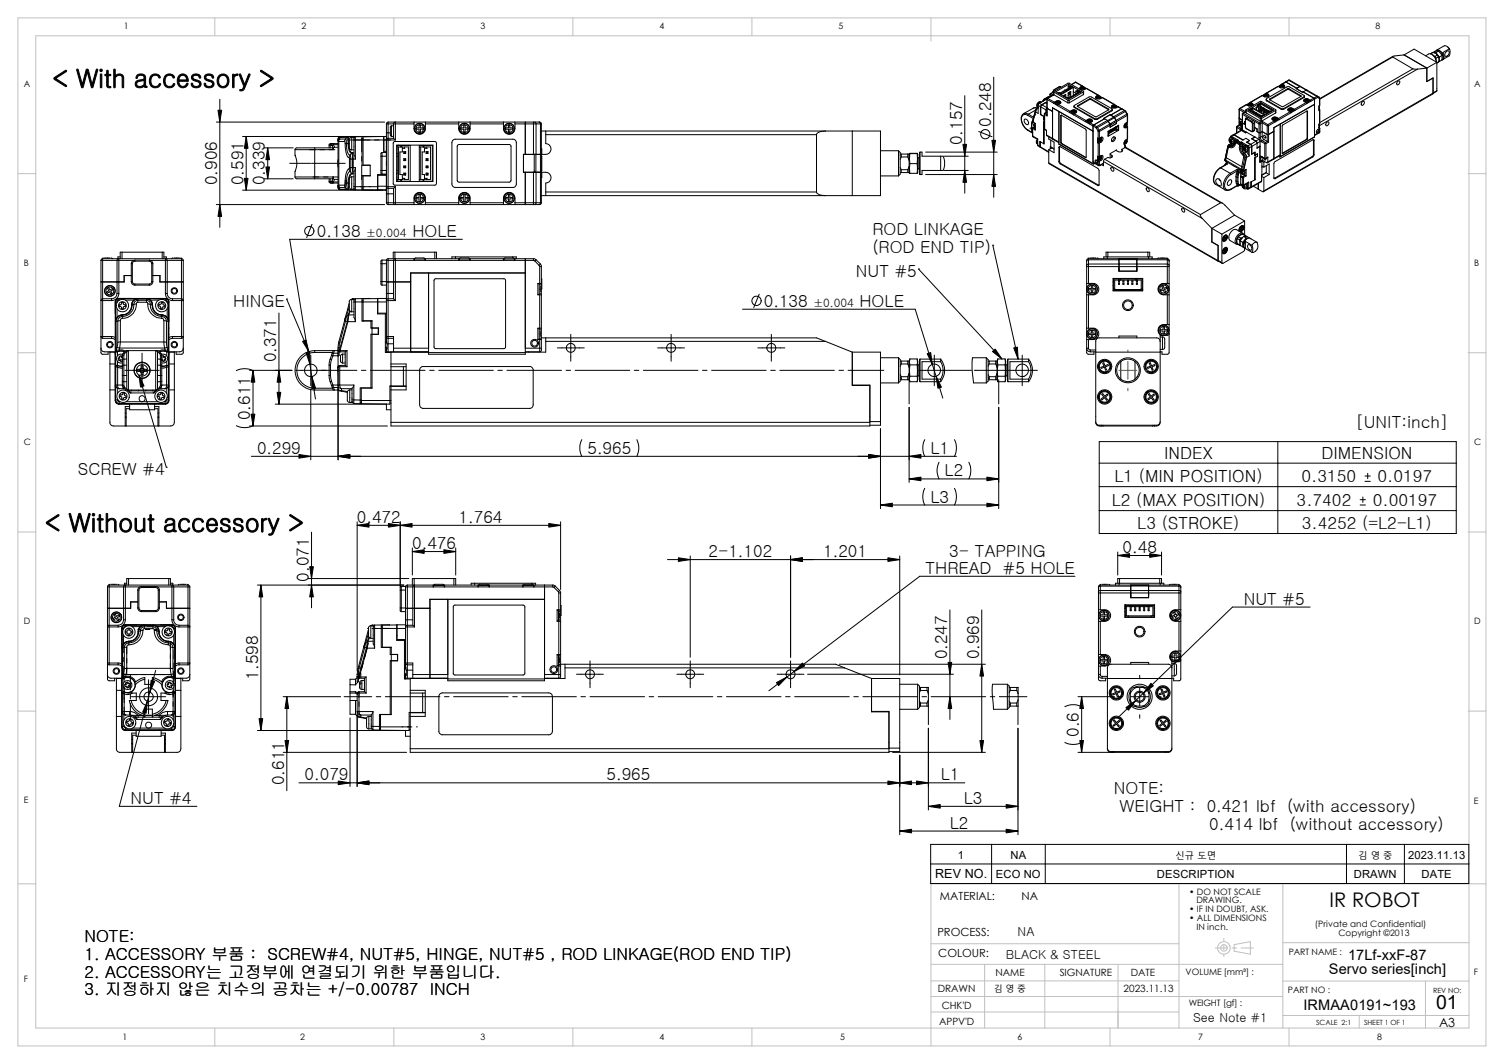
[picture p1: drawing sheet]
<svg xmlns="http://www.w3.org/2000/svg" width="420mm" height="297mm" viewBox="0 0 420 297" stroke-linecap="round" stroke-linejoin="round" font-family="sans-serif">
<defs><g id="words">
<g font-size="6.9">
<text x="14.6" y="24.4">&lt; With accessory &gt;</text>
<text x="12.5" y="148.4">&lt; Without accessory &gt;</text>
</g>
<text font-size="5.6" x="371.3" y="253.1">IR ROBOT</text>
<text font-size="5.5" x="401" y="281.7">01</text>
<g font-size="4.7">
<text x="276.7" y="35.4" transform="rotate(-90 276.7 35.4)">0.248</text>
<text x="268.6" y="40.5" transform="rotate(-90 268.6 40.5)">0.157</text>
<text x="60.6" y="51.7" transform="rotate(-90 60.6 51.7)">0.906</text>
<text x="68" y="51.7" transform="rotate(-90 68 51.7)">0.591</text>
<text x="74" y="51.7" transform="rotate(-90 74 51.7)">0.339</text>
<text x="243.6" y="65.6">ROD LINKAGE</text>
<text x="88.5" y="66.1">0.138</text>
<text x="115.2" y="66.1">HOLE</text>
<text x="243.6" y="70.6">(ROD END TIP)</text>
<text x="239" y="77.3">NUT #5</text>
<text x="65.2" y="85.6">HINGE</text>
<text x="213.3" y="85.6">0.138</text>
<text x="240" y="85.6">HOLE</text>
<text x="77.1" y="101.2" transform="rotate(-90 77.1 101.2)">0.371</text>
<text x="69.9" y="117.2" transform="rotate(-90 69.9 117.2)">0.611</text>
<text x="378.5" y="119.6">[UNIT:inch]</text>
<text x="71.8" y="126.7">0.299</text>
<text x="164.1" y="126.7">5.965</text>
<text x="259.8" y="126.7">L1</text>
<text x="325.1" y="128.2">INDEX</text>
<text x="369" y="128.2">DIMENSION</text>
<text x="21.8" y="132.6">SCREW #4</text>
<text x="263.8" y="133">L2</text>
<text x="311.2" y="134.5">L1 (MIN POSITION)</text>
<text x="363.4" y="134.5">0.3150</text>
<text x="384.7" y="134.5">0.0197</text>
<text x="259.8" y="140.3">L3</text>
<text x="310.5" y="141.1">L2 (MAX POSITION)</text>
<text x="362.1" y="141.1">3.7402</text>
<text x="383.3" y="141.1">0.00197</text>
<text x="99.7" y="146">0.472</text>
<text x="128.1" y="146">1.764</text>
<text x="317.6" y="147.7">L3 (STROKE)</text>
<text x="363.6" y="147.7">3.4252 (=L2-L1)</text>
<text x="115.1" y="153.3">0.476</text>
<text x="197.8" y="155.5">2-1.102</text>
<text x="229.9" y="155.5">1.201</text>
<text x="265.1" y="155.5">3- TAPPING</text>
<text x="313.5" y="154.4">0.48</text>
<text x="258.4" y="160.2">THREAD #5 HOLE</text>
<text x="86.2" y="162.3" transform="rotate(-90 86.2 162.3)">0.071</text>
<text x="347.3" y="168.8">NUT #5</text>
<text x="264.5" y="184" transform="rotate(-90 264.5 184)">0.247</text>
<text x="273.4" y="184" transform="rotate(-90 273.4 184)">0.969</text>
<text x="72.1" y="189.7" transform="rotate(-90 72.1 189.7)">1.598</text>
<text x="301.3" y="205.7" transform="rotate(-90 301.3 205.7)">0.6</text>
<text x="79.3" y="219.1" transform="rotate(-90 79.3 219.1)">0.611</text>
<text x="85.1" y="217.8">0.079</text>
<text x="169.4" y="217.8">5.965</text>
<text x="262.7" y="217.8">L1</text>
<text x="311.1" y="221.7">NOTE:</text>
<text x="36.5" y="224.4">NUT #4</text>
<text x="269.2" y="224.4">L3</text>
<text x="312.6" y="226.7">WEIGHT : 0.421 lbf (with accessory)</text>
<text x="265.2" y="231.3">L2</text>
<text x="337.7" y="231.7">0.414 lbf (without accessory)</text>
<text x="23.6" y="262.9">NOTE:</text>
<text x="23.6" y="267.9">1. ACCESSORY 부품 : SCREW#4, NUT#5, HINGE, NUT#5 , ROD LINKAGE(ROD END TIP)</text>
<text x="23.6" y="272.9">2. ACCESSORY는 고정부에 연결되기 위한 부품입니다.</text>
<text x="23.6" y="277.9">3. 지정하지 않은 치수의 공차는 +/-0.00787 INCH</text>
</g>
<g font-size="4.1">
<text x="376.5" y="268">17Lf-xxF-87</text>
<text x="371.1" y="271.9">Servo series[inch]</text>
<text x="364" y="282.1">IRMAA0191~193</text>
</g>
<g font-size="3.5">
<text x="261.2" y="245.2">REV NO.</text>
<text x="284.1" y="261.2">NA</text>
<text x="280.9" y="267.6">BLACK &amp; STEEL</text>
<text x="333.2" y="285.3">See Note #1</text>
<text x="401.9" y="286.7">A3</text>
</g>
<g font-size="3.3">
<text x="102.3" y="66.2">±0.004</text>
<text x="227.2" y="85.6">±0.004</text>
</g>
<g font-size="3.1">
<text x="267.5" y="239.6">1</text>
<text x="282.2" y="239.6">NA</text>
<text x="393.2" y="239.6">2023.11.13</text>
<text x="278.1" y="245.1">ECO NO</text>
<text x="323.1" y="245.1">DESCRIPTION</text>
<text x="378.1" y="245.1">DRAWN</text>
<text x="397" y="245.1">DATE</text>
<text x="262.5" y="251.1">MATERIAL:</text>
<text x="285.3" y="251.1">NA</text>
<text x="261.8" y="261.3">PROCESS:</text>
<text x="262" y="267.1">COLOUR:</text>
</g>
<g font-size="2.8">
<text x="278" y="272.4">NAME</text>
<text x="295.9" y="272.4">SIGNATURE</text>
<text x="315.8" y="272.4">DATE</text>
<text x="261.9" y="276.9">DRAWN</text>
<text x="263" y="281.6">CHK'D</text>
<text x="313.7" y="276.9">2023.11.13</text>
<text x="262.3" y="286">APPV'D</text>
</g>
<g font-size="2.6">
<text x="328.2" y="239.7">신규 도면</text>
<text x="379.3" y="239.7">김 영 중</text>
</g>
<g font-size="2.5">
<text x="34.5" y="8.2">1</text>
<text x="84.2" y="8.2">2</text>
<text x="134.2" y="8.2">3</text>
<text x="184.1" y="8.2">4</text>
<text x="234.2" y="8.2">5</text>
<text x="284.1" y="8.2">6</text>
<text x="334.1" y="8.2">7</text>
<text x="384.1" y="8.2">8</text>
<text x="6.6" y="24.2">A</text>
<text x="411.6" y="24.2">A</text>
<text x="6.6" y="74.2">B</text>
<text x="411.6" y="74.2">B</text>
<text x="6.6" y="124.2">C</text>
<text x="411.6" y="124.2">C</text>
<text x="6.6" y="174.2">D</text>
<text x="411.6" y="174.2">D</text>
<text x="6.6" y="224.2">E</text>
<text x="411.6" y="224.3">E</text>
<text x="332.1" y="249.7">• DO NOT SCALE</text>
<text x="332.1" y="254.7">• IF IN DOUBT, ASK.</text>
<text x="332.1" y="257.1">• ALL DIMENSIONS</text>
<text x="334.1" y="252.2">DRAWING.</text>
<text x="334.1" y="259.6">IN inch.</text>
<text x="367.2" y="258.8">(Private and Confidential)</text>
<text x="373.8" y="261.3">Copyright ©2013</text>
<text x="359.9" y="266.6">PART NAME :</text>
<text x="6.6" y="274.2">F</text>
<text x="331.1" y="272.2">VOLUME [mm³] :</text>
<text x="411.6" y="272">F</text>
<text x="277.5" y="277">김 영 중</text>
<text x="331.9" y="280.9">WEIGHT [gf] :</text>
<text x="359.6" y="277.1">PART NO :</text>
<text x="34.2" y="290.4">1</text>
<text x="83.8" y="290.4">2</text>
<text x="134.2" y="290.2">3</text>
<text x="184.1" y="290.2">4</text>
<text x="234.6" y="290.4">5</text>
<text x="284.1" y="290.2">6</text>
<text x="334.6" y="290.4">7</text>
<text x="384.6" y="290.4">8</text>
</g>
<g font-size="2">
<text x="400.2" y="277.1">REV NO:</text>
<text x="367.5" y="286">SCALE 2:1</text>
<text x="380.9" y="286">SHEET 1 OF 1</text>
</g>
</g></defs>
<g fill="none" stroke="#c0c0c0" stroke-width=".28">
<path d="M5 5h410v287h-410zM10 10h400.2v277h-400.2zM60 5v5M110 5v5M160 5v5M210 5v5M260 5v6.5M310 5v5M360 5v5M5 48.5h5M410 48.5h5M5 98.5h5"/>
<path d="M410 98.5h5M5 148.5h5M410 148.5h5M5 198.5h5M410 198.5h5M5 246.7h5M329.2 246.7v40.3M358.2 246.7v40.3M415 246.7h-155v45.3M260 273.8h69.2M260 269.2h98.2M260 278.2h98.2"/>
<path d="M260 263.4h69.2M275 269.2v17.8M291.8 269.2v17.8M312.2 269.2v17.8M339.3 264.6h3.5M341.8 261.9v.7M341.8 263.8v1.3M341.8 266.4v.6M344 264.6h1.3M344.6 263.7l4.6-.9v3.6l-4.6-.9zM346.6 264.6h3.4M358.2 273.9h52"/>
<path d="M358.2 263.1h52M398.1 273.9v13.1M60 287v5M110 287v5M160 287v5M210 287v5M260 282.5h69.2M310 287v5M358.2 283.5h52M360 287v5M379.6 283.5v3.5"/>
<circle cx="341.8" cy="264.6" r="1.77"/>
<circle cx="341.8" cy="264.6" r=".93"/>
</g>
<g fill="none" stroke="#000" stroke-width=".28">
<path d="M388.9 15.7l-20.3 11.8M388.9 15.9l-20.3 11.8M388.9 15.9l5.6 3.3M392.1 15.3l-3 .4-.2 .2M392.1 15.3l6.3 3.7M392.1 15.3h.1M392.1 15.3l2.8-1.6 6.3 3.7M394.5 19.2l1.3 .1M394.5 19.2l-25.9 15M395.8 19.3l-27.4 15.8M398.4 19v3.8l1.8-1v4.2M398.4 19l-2.6 .3"/>
<path d="M399.8 15.2a2.38 2.38 0 0 1 1.3 2.1 2.17 2.17 0 0 0-2.2-2.2l-.8 .5M400.1 14.6l-.7 .4M400.1 14.6l-.6 .4M400.1 14.6l1.1 .5M400.4 15.7h.3M400.7 15.7l.3 .6M400.9 14.3a.93 .93 0 0 1 1.6 .3 1.44 1.44 0 0 1 .1 2.2M401 14.7l1 1.2M401 14.7h-.5M401 14.3a1.5 1.5 0 0 1 2 1.7l-.4 .7M401 16.3l-.1 .3M401.2 15.1l.6 1.1"/>
<path d="M401.2 15.1l.2 .3M401.2 17.6l.5-.3zM401.2 17.4l-2.8 1.6M401.2 17.4v7.9M401.4 15.4l-.7 .3M401.4 15.4l.3 .5M401.7 15.9l-.7 .4M401.7 15.9l.1 .3M401.7 14.3l1 1.2M401.7 14.3h-1l-.6 .3M401.7 17.2h.2M401.7 14.3l-.7 .4"/>
<path d="M401.8 16.2l-.1 1.1M402 15.9l-.1 1.3M402.6 16.8l-.7 .4M402.7 15.5l-.1 1.3M402.7 15.5l-.7 .4M403.9 14.4l.4-.2a.86 .86 0 0 1 .3 1 .86 .86 0 0 1-.9 .5l-.3-.4zM404.3 13.1l.5 .6M404.7 13.6a1.45 1.45 0 0 0-1.4-.8l-2.1 1.2M404.7 13.6a1.97 1.97 0 0 1 0 2l-1.7 1M404.7 13.6l-1.8 1.1a1.34 1.34 0 0 1-.1 2M60.4 34.1h47M61.4 27.7v35.8"/>
<path d="M67.7 38.1h39.2M68.7 38.1v15M94.4 39.3l.2 .2M94.4 39.2v12.8M94.6 39.5h1.6M94.6 39.5v12.2M94.7 38.4l-.3 .8M94.7 38.6l-.3 .6M94.7 38.6l.2 .2M94.7 38.4v.2M94.7 38.4h.1M94.8 38.4h-.1"/>
<path d="M94.9 38.8h1.6M94.9 38.8l-.3 .7M95 38.3l-.3 .1M95 38.3l-.5 .1-.1 .7M95 38.3l-.2 .1M96.2 39.5l.2 .6M96.5 38.8l.2 1.3M96.5 38.8l-.3 .7M96.9 39.1h13.5M97 38.3l.2 1.8M97 38.3l-.5 .5M97 38.3l-2.2 .1"/>
<path d="M97.2 38.2l-.2 .1M97.2 38.2l-2.2 .1M97.2 38.3l.2 1.8M98.2 38.4h.6v.2M98.2 38.4h-.2a.96 .96 0 0 0-.5 1.3v1.1a.74 .74 0 0 0 .7 1M98.2 38.4v3.4M98.8 38.2h.1M98.8 38.6l.4-.4v6.2M98.8 38.6v4.7l.4 1.1M101 38.5v3.9M101.1 38.1l2.3 .1M101.1 38.1l-3.9 .1"/>
<path d="M101.1 38.7h.3M101.1 38.1v8h2.3v3h-2M107.1 38.1l-5.7 .1v7.9h2M107.2 38.1h.7v15h-.3M107.2 38.1l-.1 4.1h.8M107.9 34.6v2.5M107.9 39.1h.5M107.9 37.1h.5M107.9 37.1v2M107.9 34.6h.5M108.4 37.1h.6M108.4 34.1h40.6"/>
<path d="M108.4 34.6h1.5M108.4 34.6v2.5M108.4 39.1v13M108.4 38.6h1.5M108.4 34.1l-.5 .5M108.4 38.6v.5M108.4 38.6l-.4 .1-.1 .4M108.4 37.1v1.5M108.4 34.1v.5M109.3 38.1h.6M109.3 35.1l-.3 .4v2.3l.3 .3M109.3 35.1v3"/>
<path d="M109.9 35.1h-.6M109.9 34.6v4M109.9 34.6l.2-.4 .3-.1v.5M109.9 34.6h.5M109.9 38.6l.5 .5M109.9 39.6h11.9v12h-11.9zM110.4 34.6h5.2M110.4 34.6v4.5M115.6 34.6a2.3 2.3 0 0 0 .6 2.5 1.58 1.58 0 0 0 1.7 .2 1.58 1.58 0 0 0 .9-1.4v-1.3M115.6 34.1v.5M116.2 35.7h.8v-.8h.4v.8h.8v.4h-.8v.7h-.4v-.7h-.8zM118.8 34.6h9.3"/>
<path d="M118.8 34.1v.5M126.5 39.1l.5-.2h16.2a.94 .94 0 0 1 1 .9v11.6a.94 .94 0 0 1-1 .9h-16a.94 .94 0 0 1-1-.9v-11.7zM128.1 34.1v.5M128.1 34.6a2.3 2.3 0 0 0 .6 2.5 1.58 1.58 0 0 0 1.6 .2 1.58 1.58 0 0 0 1-1.4v-1.3M129.5 34.9h.4v.8h.7v.4h-.7v.7h-.4v-.7h-.8v-.4h.8zM131.3 34.1v.5M131.3 34.6h9.3M140.6 34.6a2.34 2.34 0 0 0 .9 2.7 1.61 1.61 0 0 0 2.3-1.4v-1.3M140.6 34.1v.5M142 34.9h.4v.8h.7v.4h-.7v.7h-.4v-.7h-.8v-.4h.8zM143.8 34.6h5.2M143.8 34.1v.5"/>
<path d="M146.7 34.1v9M149 34.1v.5M149 34.1h.4M149 34.6v8.5h.7M149 34.6h.7M149.4 34.1h1.1M149.4 34.1l.3 .5M149.7 34.6h1.2M149.7 34.6v22M150.5 34.1l.4 .5M150.5 34.1l.5 .1 .2 .4M150.9 34.6h.3"/>
<path d="M150.9 34.6v22M151.2 34.6v22M151.2 36.6h94.7v18h-94.7M152.4 36.6v1M152.4 37.6v2.5a1.5 1.5 0 0 1 1.5 1.5 1.5 1.5 0 0 1-1.5 1.5h-1.2M152.4 37.6h75.6M228 37.6v16M230.5 36.6a2.32 2.32 0 0 0-2.5 1M238 36.6v18M269.4 26.7v27.2M273.3 36.7l3.7 1.5M277.5 21.5v33.6"/>
<path d="M285.8 31.7l.4-.1 1 .3M285.8 31.8a2.54 2.54 0 0 0 .2 3.5l1.1 1.1M286.1 33.3a.92 .92 0 0 1 .9 .5 .92 .92 0 0 1 0 1 1.12 1.12 0 0 1-.9-1.5zM287 36.3l.1 .1M287 36.3l1.3 .7-.1-.3M287 32.2l1.6 .9M287 32.2a1.16 1.16 0 0 0-1.4 0 1.16 1.16 0 0 0-.4 1.4l.6 1.4 1.2 1.3M287.1 36.4l1.2 .7M287.2 31.9l1.5 .9M287.2 31.9l-.2 .3M287.7 35.7v.3M288.1 35.9l.1 .8"/>
<path d="M288.1 34.7v.1M288.1 35.9v.1M288.1 34.7v1.2M288.1 36l.1 .7M288.1 34.8v1.2M288.2 34v.2M288.2 36.7h.1M288.2 36.7l.1 .5M288.2 34.1l-.1 .6M288.2 34.2l-.1 .6M288.3 37.8l.2 .4M288.3 33.7l.1 .2"/>
<path d="M288.3 35.8l.1 .1M288.3 35.8l.1 2.2M288.3 33.7l-.1 .3M288.3 37.2h.1M288.4 34h.1M288.4 38l.1 .2M288.4 33.9l-.2 .3M288.4 38l1.4 .8v1.7M288.4 35.9v2.1M288.4 35.9l.7 .4M288.4 33.7v.2M288.4 34.1l.6 .4"/>
<path d="M288.4 34l.7 .5M288.5 33.5l-.2 .2M288.5 33.5l-.1 .5M288.5 30.2h1.1M288.5 35.6l-.2 .2M288.5 35.6h.1M288.5 38.2l1.3 .8-.3 .7 .1 .4M288.6 35.6l-.2 .3M288.6 35.6l.4 .3M288.6 33.4l-.4 1.1M288.9 35.3l.1 .1M288.9 35.4v.1"/>
<path d="M288.9 34.4l-.2 .4 .2 .5M288.9 35.5l-.4 .1M288.9 35.5l-.3 .1M288.9 35.5h.1M289 34.5l-.2 .4 .1 .4M289 35.1v.2M289 34.5h.1M289 34.5l.1 1.8M289.1 34.5v1.8M289.1 30.9l-.6 2.6M289.1 30.9v.3M289.1 31.2l-.7 2.8"/>
<path d="M289.2 30.8l-.7 2.8M289.2 30.7l-2 1.2M289.2 31.2l-.8 2.8M289.2 30.8l-.1 .1M289.2 31.9l-.1 .3M289.6 30.2l-1-.1-2.8 1.6M289.6 38.9l-.2 .6 .2 .6M289.6 30.2l-.4 .6M289.7 30.1h.2l-.8 1.1M289.7 30.1l-.6 .8M289.8 39.6v.5M289.8 30l.1 .1-.7 1.1"/>
<path d="M289.9 30l-.3 .2M289.9 29.3v.7M289.9 30l-.2 .1M290.1 28.9l-.2 .3v2.5l-.7-.5M290.2 28.8l.7 .4M290.2 28.8l-.1 .1M290.2 28.8l-.3 .6 .6 .4M290.5 39.5v1.5M290.5 29.8v2.2M290.5 32l1 .5M290.5 28.5l-.3 .2M290.7 28.4a1.02 1.02 0 0 0-.9 1.6"/>
<path d="M290.7 28.4l-.5 .5M290.7 31.9l-.2 .1M290.7 29.8v2.2M290.7 29.8l1.4 .9M290.7 28.4a.92 .92 0 0 0-1.1 .5 .92 .92 0 0 0 .2 1.1M290.9 29.2l-.4 .6M291 29.3l1.4 .8M291 29.3l-.3 .5M291.4 32.5v.8M291.4 33.3h.1M291.5 32.5v7.7l-.1-.1M291.5 33.2l-.1 .1"/>
<path d="M291.6 27.7l-.4 .5M291.6 31.8l.1 .2M291.6 35.9l.1 .1M291.6 27.7l-.4 .6M291.6 31.8v4.1M291.6 34.1l-.2-.1v6.1M291.6 35.9l.2 .3M291.7 36l.1 .2M291.7 32l.7 .3M291.7 36l.5 .4v1.3M291.7 32v4M291.8 31.6l-.2 .2"/>
<path d="M291.8 31.6h.1M291.8 36.2l.4 .2M291.8 27.6l-.5 .6M291.8 27.6h.1M291.8 27.6l-.2 .1M291.9 27.6l-.5 .6M291.9 31.6l.5 .3M291.9 27.6l.2 .2-1.9 1M291.9 31.6l-.2 .4M292 28.6l.4 .2M292 28.6l-1.1 .6M292 28.6v.1"/>
<path d="M292.1 30.7v.7M292.1 30.7l.3 .1M292.2 37.7l1.8 1.2M292.2 37.7l3.5 2M292.4 27.7v.1M292.4 30.1l1.5 1M292.4 32.1v.2M292.4 30.2l-.3 .5M292.4 27.7v4.6M292.4 31.3l-.6 .3M292.4 31.4l-.5 .2M292.4 28.8l-.3-.1-1.1 .6"/>
<path d="M292.4 30.1l-.3 .6M292.4 27.8l1.9 1M292.5 27.5l-.1 .2M292.5 27.5h.1M292.5 27.2l-.9 .5M292.6 27.5l-.2 .3M292.6 27.1l-.2 .1M292.6 27.5l1.8 1M292.6 27.1l-.1 .1M292.7 27.1l-.9 .5M292.7 27.1l-.2 .1M292.7 27.1l.2 .1"/>
<path d="M292.7 27.1l-.8 .5M292.8 27.1h-.2M292.8 27.2l-1.2 .7M292.8 27.1h.3zM292.9 38.2v.6l1.4 .9v2.9l-1.4-.8M293.2 26.3l.1 .2M293.2 26.3v.7M293.3 26.5l.5 .2M293.3 26.5v.5M293.3 26.1l-.1 .2M293.3 26.1l.2 .1M293.3 26.1l.9-.5 .1 .9"/>
<path d="M293.4 39.1v2.4M293.5 26.2l-.2 .3M293.5 26.2l.7 .3M293.9 30.1l.1 8.8M293.9 26.6l-1.4 .9M293.9 30.1l1.8 1v9.1M293.9 30.1l11.3 6.5M294 38.9l1.7 .9M294.2 26.5l-.3 .1M294.2 26.5l-1.6 1M294.2 25.7l-.7 .5M294.2 26.4l-.3 .2"/>
<path d="M294.3 28.8l1.1 .7M294.3 26.5l3.9 2.2M294.3 25.7l3.9 2.3M294.3 25.7v.8M294.3 25.7v-.2l4-2.3h.3l3.9 2.3v.2M294.4 25l-.4 .7M294.4 25l.1 .1M294.4 28.5a1.11 1.11 0 0 1 1.8 .1l-.6 .6M294.4 28.5l-.1 .3M294.5 25.1l-.4 .6M294.5 25.1l.3 .1M294.7 28.6a.79 .79 0 0 1 .7-.4 .79 .79 0 0 1 .8 .4"/>
<path d="M294.7 28.6a.82 .82 0 0 0 1.5 0M294.7 28.6l.2 .4 .6 .2M294.7 28.6l-.4 .2M294.8 25.6l3.6-2.1 3.6 2.1-3.6 2.1zM295.1 28.3l.3-.1a.37 .37 0 0 1 .5 .1 .37 .37 0 0 1 .1 .4h-.9l-.2-.1zM295.2 28.3l.2 .1M295.2 28.3l-.1 .1 .2 .1M295.2 28.3v.1M295.3 28.5l-.2 .2 .3-.1M295.3 28.5l.1 .1M295.3 28.5v.2M295.4 29.5l3.3 1.9"/>
<path d="M295.4 26h.5M295.4 28.4v.2M295.6 29.2l-.2 .3M295.6 28.5l.3 .2-.5-.1M295.6 28.5l-.2 .1M295.6 28.5v.2M295.6 29.2l3.2 1.9M295.7 28.3l.2 .1-.3 .1M295.7 28.3l-.3 .1M295.7 28.3v.1M295.8 24.2h.3M295.8 24.2h.1"/>
<path d="M295.8 24.2l-1.4 .8M295.9 24.2h.2M295.9 24.2l.3 .2M295.9 24.2l-1.4 .9M295.9 26h-.2l.5 .3M295.9 26v.2M296.1 24.2l.2 .1M296.2 28.6v.1M296.2 28.6v.2M296.2 26.2h.1M296.2 26.2v.1M296.2 39.8l.2 .3"/>
<path d="M296.2 32.3l.2-.2 6.8 4.1 .1 7.7-.2 .1M296.2 32.3v7.5M296.3 32.1v.1M296.3 39.8h-.1M296.3 26v.2M296.3 32.2v7.6M296.3 26l-.1 .2M296.3 26h.1M296.3 32.2l-.1 .1M296.3 39.8l.2 .2M296.4 26l.1 .1M296.9 26.8l.7-.4v.8"/>
<path d="M296.9 25.8h.1M296.9 25.8v.1M297 25.6l-.1 .2M297.1 25.6v.2M297.1 26.7v.2M297.1 25.6l.1 .1M297.2 26.5v.5M297.3 25.1v.1M297.3 25.2l-1.4 .7M297.3 25.2l.3 .2M297.4 26.5v.6M297.6 25.1l.5-.3v.3"/>
<path d="M297.6 27.2l.5 .1M297.6 25.1v.2M297.6 25.4h.1M297.6 25.4l.1-.2 .1 .2M297.6 25.3h.1M297.8 24.9l.3 .2M297.8 25.2l.1 .1M298.1 27.3v.1M298.1 27.3h-.2l.5 .3M298.2 28.7h.4M298.2 28h.4M298.2 28v.7"/>
<path d="M298.3 25l-.2 .1M298.3 24.2v.9M298.3 27.5h.1M298.3 26.1l.2 .1M298.3 24.2l.4 .1M298.4 27.4v.2M298.4 27.4h.1M298.4 27.4v.1M298.4 23.5v.6M298.4 24.1l.3 .1M298.4 24.1l-.1 .1M298.4 24.8v.2"/>
<path d="M298.5 24.8l.1 .1M298.5 24.8v.1M298.5 25.9v.3M298.5 24.8h.1M298.6 28v.7M298.6 27.3l.1 .1M298.7 31.4l1.1 .6M298.7 24.2h.3M298.7 24.2v.6M298.7 24l.1 .1-.1 .1M298.7 24l1 .4M298.7 24v.1"/>
<path d="M298.8 26.3l-.5 .3M298.8 25.9l-.1-.2-.2 .5M298.8 25.7v1.3M298.8 27l.2 .1M298.8 27l-.5 .3M298.8 31.1l-.1 .3M299 24.2l.4 .2-3.2 1.9M299 24.2l-.1 .5M299 27.1v-1.6l-.7 .5v1.5M299.1 27.1h-.1M299.1 27.1h.1M299.1 31.2a.82 .82 0 0 0 .8 .4 .82 .82 0 0 0 .7-.4"/>
<path d="M299.1 31.2l.2 .4 .6 .2M299.2 31.1l-.5 .3M299.2 31.2l.4-.4a.84 .84 0 0 1 1 .4M299.2 26.9l-.1 .2M299.3 30.8v.1M299.3 30.8l-.5 .3M299.3 30.8a.78 .78 0 0 1 .8-.1 .78 .78 0 0 1 .5 .6l-.6 .4M299.5 30.8l.3-.1a.35 .35 0 0 1 .5 .1 .35 .35 0 0 1 0 .5h-.8zM299.6 30.8l.2 .2M299.6 30.8l-.1 .1 .3 .3M299.6 30.8v.2M299.7 24.4v2.3l-.4 .4"/>
<path d="M299.7 25.6l.7 .4M299.7 24.4l-3.5 2.1M299.8 26.6l.1 .1M299.8 26.6v.1M299.8 32l3.3 2M299.8 31v.2M299.8 25.7l-.1 .1M299.9 29.6l.1 .4M299.9 26.5l-.1 .1M300 31.8l-.2 .2M300 26.5v.1M300 31.7l3.3 2"/>
<path d="M300 26.5h.1M300 31.1l-.5 .1h.2M300 31.1l.3 .1h-.5M300 29.8v.2M300 31.1v.1M300 30l5.7 3.3M300 29.8l5.7 3.3M300 29.8v-.4l4.1-2.3 .5-.1 5.9 3.4v.3M300.1 30.8l.2 .1-.3 .2M300.1 30.8l-.3 .2M300.1 30.8v.2M300.2 23h.2"/>
<path d="M300.2 23l-1 .6M300.2 23h.3M300.4 23h.1M300.4 23l-1.1 .6M300.4 23l1.8 1M300.4 25.4v.9M300.4 25.4l.5 .2M300.4 25.4l.5 .1M300.5 23l1.8 1M300.6 31.2h.1M300.6 31.2v.1M300.7 26.1v.1"/>
<path d="M300.7 26l-.1 .2M300.7 26h.1M300.7 26l.1 .2M300.9 25.4v.7M300.9 25.4l.2 .2M300.9 29.5v.2M300.9 29.7l5.1 2.9 3.6-2M300.9 25.3l.1 .1h-.1M300.9 25.3l.9 .4M300.9 25.3v.1M301.1 25.6v.4M301.2 25.4l.4 .3-3.2 1.9"/>
<path d="M301.2 25.4l-.1 .2M301.2 25.4v.6M301.6 24.6l.4 .5M301.6 24.6l-.1 .1M301.6 24.6v.2M301.8 24.3l-.2 .1a.74 .74 0 0 0 .4 .7 .74 .74 0 0 0 .9-.1l.4-.3M301.8 24.3v.1M301.8 24.5v-.1a.56 .56 0 0 1 .6-.2 .56 .56 0 0 1 .4 .5 .64 .64 0 0 1-1-.2zM301.9 24.4l.4 .2M302 24.3l.3 .2M302 24.3l-.1 .1M302 24.3v.2"/>
<path d="M302.2 24l-.4 .3M302.2 24l.2 .1M302.3 24.2h.2a.43 .43 0 0 1 .5 .4 .43 .43 0 0 1-.4 .5M302.3 24.2l-.5 .1-.2 .3M302.3 24.6l-.4 .1 .3-.1v.1M302.3 24.5v.1M302.4 24.1l.1 .1M302.4 24.1l-.1 .1M302.4 24.6l.3 .1-.4-.1M302.4 24.6h-.1M302.4 24.6v.1M302.5 26.4l-3.9 2.3"/>
<path d="M302.5 25.7l-3.9 2.3M302.5 25.7v.7M302.6 24.3v.2M302.6 24.3l.1 .1-.3 .2M302.6 24.3l-.3 .2M302.6 25.6l-.1 .8M303 24.5l.3 .2M303 24.6l.1 .2M303.1 34l1.1 .6M303.3 33.7l-.2 .3M303.3 24.7l3.4 1.9M303.3 24.7l3.3 1.9"/>
<path d="M303.6 33.7a.79 .79 0 0 1 .7-.4 .79 .79 0 0 1 .7 .4M303.6 33.7l.1 .5 .6 .1M303.6 33.7l-.5 .3M303.6 33.7a.82 .82 0 0 0 1.4 0M303.7 33.4a.74 .74 0 0 1 .9-.2 .74 .74 0 0 1 .4 .7l-.6 .4M303.7 33.4h.1M303.7 33.4l-.4 .3M303.8 33.5l.3-.2 .7 .2a.51 .51 0 0 1-.5 .5 .51 .51 0 0 1-.5-.5zM304 33.4l.3 .1M304 33.4h-.1l.3 .2M304 33.4v.1M304.2 33.6l.5 .2-.3-.2v.2"/>
<path d="M304.2 33.6v.2M304.2 34.6l1 .6M304.2 27.8h.4M304.2 27.6l-3.3 1.9M304.2 27.8l-3.3 1.9M304.2 27.6v.2M304.2 27.6h.4M304.3 33.5v.2M304.4 34.3l-.2 .3M304.4 34.3l1 .6M304.5 33.4l-.5 .5-.1-.1 .3-.2M304.5 33.4l-.2 .1"/>
<path d="M304.5 33.4v.1M304.6 27.6l5 2.8M304.6 27.8l5 2.8M304.6 27.6v.2M305 33.7v.2M305.2 35.2v10.5M305.2 35.2l.9 .4M305.4 34.9l.8 .4M305.4 34.9l-.2 .3M305.7 33.3h.7M305.7 33.1v.2M305.7 33.1h.7"/>
<path d="M306 27.3l.4 .3M306 27.2l-.1 .1M306.1 35.6l.1 .2M306.2 26.8l-.2 .2a.78 .78 0 0 0 .5 .7 .78 .78 0 0 0 .8-.2l.5-.2M306.2 26.8v.1M306.2 35.8l.4 .7M306.2 35.3l.3 .3M306.2 35.3l-.1 .3M306.2 27l.3-.2 .7 .2a.49 .49 0 0 1-.5 .4 .49 .49 0 0 1-.5-.4zM306.4 33.1v.2M306.5 26.9l.2 .1M306.5 26.9l-.2 .1 .4 .2"/>
<path d="M306.5 26.9v.1M306.5 35.6l-.3 .2M306.5 35.6l.4 .8M306.5 39.8l.2 .1M306.6 26.6l-.4 .2M306.6 26.6l.2 .1M306.6 36.5l.1 .2M306.7 38.6h.3M306.7 38.6l-.2 .6 .3 .4M306.7 38.6l-.2-.1v1.3M306.7 36.7v1.9M306.7 39.9v3.8"/>
<path d="M306.7 36.7h.3M306.7 39.9h.3M306.7 27v.2M306.7 27.2l-.4 .1 .3-.2v.2M306.8 26.7l-.1 .1M306.8 26.7l.1 .1M306.8 38.7l-.2 .5 .2 .4M306.9 27.1v.2M306.9 27.1l.2 .2-.4-.1M306.9 27.1l-.2 .1M306.9 39.6l-.4 .2M306.9 36.4l.1 .3"/>
<path d="M306.9 36.4l-.3 .1M307 38.6l.7-.3a.78 .78 0 0 1 .3 .7 .78 .78 0 0 1-.5 .7M307 26.9l.1 .1-.2 .1M307 26.9l-.3 .1M307 26.9v.1M307 36.7v1.9M307 39.9v3.8M307.1 38.7l.3-.2a.49 .49 0 0 1 .1 .7 .49 .49 0 0 1-.6 .2zM307.2 38.9l-.3 .4 .3-.2-.2-.1M307.2 38.8l.1 .1M307.2 39.3l.1 .1M307.2 38.9l.1 .1"/>
<path d="M307.3 39.5l.2 .2M307.3 38.9v-.3l-.1 .1v.7h.1M307.3 39v.4M307.3 38.9l.3-.2v.2M307.4 27.1l.4 .2M307.5 27.2a.79 .79 0 0 0-.8-.4 .79 .79 0 0 0-.7 .4M307.5 27.2l-.4 .4M307.5 38.8h.1M307.5 27.2v.2M307.5 38.8l-.3 .1M307.5 38.8l.1 .1M307.5 39.7l-.5 .2"/>
<path d="M307.5 38.3h.1M307.5 38.4a.79 .79 0 0 1 0 .8 .79 .79 0 0 1-.7 .4M307.6 38.9l-.3 .1M307.6 38.3l.1 .2M307.8 27.3l3.3 1.8M307.8 27.3l3.2 1.8M308.4 33.1l-3 1.8M308.4 33.1l.8 .5M309.2 33.6l.3 .3M309.2 33.6l-3 1.7M309.4 33.7l.1 .2M309.4 36.7h.1"/>
<path d="M309.4 37.8h.1M309.5 33.9l.4 .7M309.5 33.9l-3 1.7M309.5 36.7v1.1M309.6 30.4v.2M309.6 36.8l.2 .1M309.7 36.7l.1 .1M309.8 36.7h.1M309.8 36.8v.1M309.9 36.7l-.1 .1M309.9 36.7l-.1 .2M309.9 34.6l.1 .4"/>
<path d="M309.9 34.6l-3 1.8M310 36.4l.2 .1M310 35v.5M310 36.3l.2 .1M310 35.5h.1M310 35l-3 1.7M310 36.5l-.4 .3-.1 1M310 36.5l.2 .2M310 36.5l-.5 .2M310.1 36.2l.1 .1M310.2 32.1l-.2-.1-1.8 1.1h.2M310.2 32.1h.1"/>
<path d="M310.2 32.1l.8 .5M310.2 36.3v.1M310.2 36.5v.2M310.3 36.4v.1M310.3 36.5l-.1 .2M310.3 36.5h-.1M310.4 29.8a.79 .79 0 0 1 .7-.5 .79 .79 0 0 1 .8 .5M310.4 29.8l.4 .3M310.4 29.8h-.1M310.4 29.8v.1M310.4 34.5l-.4 .2M310.5 30.7v.2"/>
<path d="M310.5 30.9l-4.1 2.4M310.5 30.7l-4.1 2.4M310.5 36.3l.2 .1M310.6 30.5l-.1 .4M310.6 36.2l.1 .1M310.7 36.2h.1M310.7 36.3v.1M310.8 29.4l.4-.1a.37 .37 0 0 1 .4 .1 .37 .37 0 0 1 .1 .4l-.9 .1-.2-.2zM310.8 36.2l-.1 .2M310.8 36.2l-.1 .1M310.8 38.3l.2-.1a.62 .62 0 0 1 .5 .6 .62 .62 0 0 1-.5 .6l-.4 .1-.2-.1 .1-.7zM310.9 29.4l.2 .2"/>
<path d="M310.9 29.4l-.2 .1 .3 .2M310.9 29.4v.2M310.9 32.8v.1M310.9 36l.2 .2M311 38.2a.63 .63 0 0 1 0 .7 .63 .63 0 0 1-.6 .3M311 32.6l.2 .3M311 29.1l.2 .2M311 29.1l-.6 .4a.74 .74 0 0 0 .5 .7 .74 .74 0 0 0 .8-.1l.5-.3M311 29.7v.1M311 36h.1M311 29.7l-.3 .1 .4-.1M311 29.7h.1"/>
<path d="M311.1 32.6l.1 .3M311.1 32.6l-1.8 1.1M311.1 32.6l-1.1-.6-1.7 1 .3 .2M311.1 36v.2M311.1 33.9l.1 .1M311.1 29.6v.1M311.1 35.9h.1M311.2 29.3h.2M311.2 29.3h-.1M311.2 35.9l-.1 .3M311.2 35.9l-.1 .1M311.2 34l.1 .2"/>
<path d="M311.2 32.9l-1.7 1M311.2 32.9l.5 .7M311.2 34h.1M311.3 29.7v.1M311.3 29.7l.2 .1-.4-.1M311.3 29.7h-.2M311.3 35.8l.6 .3M311.4 35.8l.2 .1M311.4 29.4l.1 .1-.2 .2M311.4 29.4l-.3 .2M311.4 29.4v.2M311.4 35.7l.2 .1"/>
<path d="M311.5 36.1v.1M311.5 36.1l.2 .1M311.5 36.1l-1.9 1.1M311.5 36.2l-1.9 1.1M311.5 36.2l.2 .2M311.5 35.4l.2 .1M311.6 35.8v.1M311.6 35.6l.1 .1M311.6 35.4l.2 .1M311.7 33.6l.1 .4M311.7 35.5l-1.5 .9M311.7 35.7l-.1 .2"/>
<path d="M311.7 35.7l-.1 .1M311.7 35.5l-1.5 .8M311.7 33.6l-1.8 1M311.7 35.3l.1 .1M311.7 36.2v.2M311.8 34v.5M311.8 29.6l.4 .2M311.8 34l-1.8 1M311.8 34.5l-1.8 1M311.8 34.5h.1M311.8 35.4v.1M311.8 35.5l.5-.2v1"/>
<path d="M311.9 29.8l-.4 .3M311.9 29.8v.1M311.9 36.1l-.2 .1M311.9 36.1l.4 .2M312 36.1v.1M312 36.2l-.3 .2M312 36.2l.4 .2M312.2 29.8l1.1 .6M312.2 29.8l1 .6M312.3 35v.1M312.3 35.1v1.2M312.3 35.1l-.5 .3"/>
<path d="M312.4 36.4l-3 1.7v-1.4M312.4 36.4v-1.4l-3 1.7M313.2 30.4h.1M313.2 30.4l-3 1.7M313.2 30.4l.8 .5M313.3 30.4l.8 .5M314 30.9h.1M314 30.9l-3 1.7M314 30.9l.2 .2M314.1 30.9l.3 .2M314.1 39.4l.4-.3a.5 .5 0 0 1 .1 .7 .5 .5 0 0 1-.6 .2zM314.2 35.5l.3 .1"/>
<path d="M314.2 34.6l.2 .2M314.2 35l.1 .1M314.2 39.6l-.2 .3 .2-.1-.1-.1M314.2 39.4l.2 .1M314.2 39.6l.2 .1M314.2 39.9l.2 .1M314.2 31.1l-3 1.8M314.2 31.1l.5 .8M314.3 35.1l.1 .2 .1-.2M314.3 35.1l-.3 .2M314.3 34.5a.47 .47 0 0 1 .4 .6 .47 .47 0 0 1-.7 .2v-.5zM314.4 31.1h-.2"/>
<path d="M314.4 31.1l.4 .7M314.4 34.8l-.2-.2-.2 .7M314.4 35.1h-.1M314.4 35.1h.1M314.4 39.5v-.3l-.2 .1v.7h.2M314.4 34.9l.1 .2M314.4 34.9l-.1-.1 .1 .3M314.4 39.5l.3-.2v.2M314.4 39.7v.3M314.5 39.4h.1M314.5 39.4l-.3 .2M314.5 39.4l.2 .1"/>
<path d="M314.6 38.9v.1a.79 .79 0 0 1 0 .8 .79 .79 0 0 1-.7 .4l.4 .5v.4M314.6 34.6l.1 .1M314.6 35.1l-.3 .3-.4 .1M314.6 35.1l.2 .3M314.7 31.9l.1 .3M314.7 34.2l-.1 .9M314.7 34.7l-.3 .2M314.7 34.7l-.3 .1M314.7 39.5l-.3 .2M314.7 31.9l-3 1.7M314.8 31.8l.1 .3M314.8 31.8l-.1 .1"/>
<path d="M314.8 34.1a1.04 1.04 0 0 0-.7 1.6l.4-.1M314.8 38.8a1.07 1.07 0 0 0-.7 1.6M314.8 32.2l-3 1.8M314.8 35.4l-.3 .2M314.8 32.2v1.9M314.8 35.4v3.4M314.9 32.1l-.1 .1M314.9 32.1l-.1 2M314.9 35.3l-.1 3.5M343.4 39.3l.1 .1M343.4 38.9a.57 .57 0 0 1 .6 .3 .57 .57 0 0 1-.2 .7l-.5-.5zM343.5 38.5a.9 .9 0 0 0-.2 1.1 .9 .9 0 0 0 1 .4"/>
<path d="M343.5 38.5a1 1 0 0 1 .8 1.5M343.5 39.4l.1 .2M343.5 38.5a.87 .87 0 0 1 1.1 .4 .87 .87 0 0 1-.3 1.1M343.6 38.2v.2M343.6 39.6v.1M343.6 39.9v.3M343.6 39.2h.1M343.6 39.2l-.2 .1M343.6 39.1h-.2v.2M343.7 39.2l.1 .3M343.7 39l-.1 .1M343.7 39.2l-.2 .2"/>
<path d="M343.7 39.1l.3 .4M343.7 39.1l-.2 .1M343.7 39.1h-.1M343.8 39.6h.1M343.8 39.5v.1M343.8 39.5l-.2 .1M343.8 39.6l-.2 .1M343.9 39.6l-.3 .1M343.9 38.8l.3 .2M343.9 38.1l-.3 .3v-.2M343.9 38.1l1.9 1.1M343.9 38.1l-.3 .1"/>
<path d="M344 39.5l-.2 .1M344 39.5l-.1 .1M344.1 38.5l1.2 .7h.5M344.4 37.6h.3M344.6 37.7l-.9 .4M344.6 37.7l-.7 .4M344.6 37.7l2.4 1.4 .9-.5 1 .6M344.7 37.6l2.5 1.5M344.8 39.7l.1 .2M344.8 39.7l-.5 .9h-.8M344.9 39.7l-.3 .6M344.9 39.9l.1 .1"/>
<path d="M344.9 39.9a1.02 1.02 0 0 1-1.3 1l-.2-.1M345.1 39.2l-.2 .5M345.1 39.2l.5 .1M345.2 39.9l-.2 .1M345.2 39.2h-.1M345.2 39.9l.9 .5M345.3 35.5l.1 .1M345.3 35.5v1.6M345.3 39.6l1.1 .7M345.4 39.6l-.2 .3M345.4 39.6l-.3-.1-.2 .4M345.4 39.6l.8 .5"/>
<path d="M345.4 35.6v1.4M345.4 35.6l.9 .5M345.4 35.3l-.1 .2M345.4 35.3h.2M345.5 39.3h-.4l-.3 .4M345.5 39.3l.9 .5M345.5 39.3l-.1 .3M345.5 39.3l1.1 .7M345.6 35.3l-.2 .3M345.6 35.3l.9 .5M345.6 39.3l.8 .5M345.8 39.2l-.2 .1"/>
<path d="M346 30.5l.1 .1M346 32.9l.9 .6M346 30.5l.1 4.5M346 34.9l-.6 .4M346.1 30.6l1.3 .8M346.1 35l.8 .4M346.1 35l-.5 .3M346.2 30.3h.1M346.2 30.3l-.2 .2M346.2 34.2a.59 .59 0 0 1 .5 .3 .59 .59 0 0 1 0 .7l-.5-.3zM346.2 34a.83 .83 0 0 0 .7 1.3M346.2 34h.4l.9 .7v-.7l.3 .1"/>
<path d="M346.2 34.8l.4-.1v.4M346.3 30.3l-.2 .3M346.3 30.3l1.6 .9M346.3 34.6l-.1 .2M346.4 39.8l.4 .5 .1 .6M346.4 34.6l-.2-.4 .3 .4M346.4 34.6h-.2v.2M346.4 39.8l-.2 .3M346.4 39.8l.4 .4 .2 .7M346.4 36.4h.3l1.2 .6M346.4 39.8h.1M346.5 36.4l1.3 .7 .3-.2"/>
<path d="M346.5 36.4l-2 1.2M346.5 35.8l-.2 .3M346.5 34.6l.3 .1M346.5 34.5l-.1 .1M346.6 34.8v.3M346.6 39.6l.3 .5M346.6 39.6l1.9 1.1M346.6 39.6l-.2 .2M346.7 35.1h-.1M346.8 34.7l-.2 .1M346.9 34l-.4-.2-.3 .2M346.9 35.6l-.1 .3-.3-.1"/>
<path d="M346.9 31.8l.1 .1M346.9 35.6l.1 .1M346.9 31.8v3.8M346.9 35.5l-.4 .3M347 36.3l-.5 .1M347 31.9l1.4 .9M347 31.9v3.8M347 36.3l-2.3 1.3M347 36.3l1.1 .6M347 35.7a.42 .42 0 0 1-.2 .4 .42 .42 0 0 1-.5 0M347 31.6l-.1 .2M347 31.6h.2"/>
<path d="M347.2 31.6l-.2 .3M347.2 31.6l4.5 2.7M347.8 35.3l.3 .6M347.8 33.3v.1M347.8 35.3v.1M347.8 33.3v2M347.8 35.4l.2 .5M347.8 33.4v2M347.9 31.2l-.9 .4M347.9 37h.1M347.9 31.2l-.7 .4M347.9 33l-.1 .3"/>
<path d="M347.9 33l.2 .1M347.9 30.7l.1 .8M348 30.8l-.1-.2 4.3-2.3 4.1 2.3-.1 .2M348 31.5l3.9 2.3M348 30.8l3.9 2.3M348 30.8v.7M348 35.9h.1M348 35.9l1.5 .8M348 33.2l1.5 .9M348 33.2l-.2 .2M348.1 35.9l1.4 .8M348.1 29.3l-1.9 1"/>
<path d="M348.1 29.3l-1.8 1M348.1 36.9h.1M348.1 36.9l-.2 .1M348.1 36.9l2.3 1.3M348.1 33.1l1.4 .8M348.1 33.1l-.1 .1M348.2 39.7v.1M348.2 39.7l1.1 .6M348.4 29.2a.81 .81 0 0 1 .7-.5 .81 .81 0 0 1 .7 .5M348.4 29.2l.4 .4M348.4 29.2v.2M348.5 30.7l3.6-2.1 3.6 2.1-3.6 2.1z"/>
<path d="M348.5 29l-.4 .3M348.6 32.8l-.7 .2M348.6 32.8l1.4 .8M348.6 32.8l-.5 .3M348.6 29l.7-.2 .3 .2a.51 .51 0 0 1-.5 .4 .51 .51 0 0 1-.5-.4zM348.9 28.9l.2 .1M348.9 28.9l-.2 .1 .3 .1M348.9 28.9v.1M348.9 39.2l-.8 .5 1.1 .6M348.9 39.2l-.7 .5M348.9 39.2h.1M349 29.1l-.3 .2 .5-.2"/>
<path d="M349 29.1l.1 .1M349 29.1v.2M349 30.6h.2M349 30.6l.8-.5 3.5 1.9M349 30.6v.3M349.1 28.7l-.2 .1M349.1 28.7h.1M349.1 29v.2M349.2 30.6l-.1 .4M349.2 28.6l.6 .4a.74 .74 0 0 1-.4 .7 .74 .74 0 0 1-.8-.2l-.5-.2M349.2 28.6l-.1 .1M349.2 29.1l.3 .2-.4-.1"/>
<path d="M349.2 29.1v.2M349.3 30.6v.6M349.3 30.6l.1 .1M349.3 30.6h-.1M349.4 30.7v.5M349.4 28.9l.1 .1-.3 .1M349.4 28.9l-.3 .1M349.4 28.9v.1M349.5 34.1l.2 .4M349.5 36.7h.1M349.5 36.7h.3M349.5 33.9l.4 .6"/>
<path d="M349.5 33.9v.2M349.6 30.5l-.2 .2M349.6 30.5v.8M349.7 34.5v2M349.7 34.5h.2M349.7 36.5h.2M349.7 36.5l-.2 .2M349.8 29.2l-.3 .4M349.8 29.2h.1M349.8 30.3l3.3 1.8-.8 .3M349.8 30.3l-.4 .2h.2M349.8 30.3v1.2"/>
<path d="M349.9 36.5l-.1 .2M349.9 34.5v2M350 33.6l-.5 .3M350 33.6l.4 .6M350 31l-.2 .2h.4M350.1 31v.6M350.1 31h.1M350.1 31l.1 .2M350.1 33.7l1.5 .9M350.2 31.2v.5M350.4 35.6l.6 .4v.7l.7 .4 .8-.4 1.4 .9 1.8-.9M350.4 36.3l-.6 .4"/>
<path d="M350.4 34.2l-.5 .3M350.4 34.2v2.1M350.4 36.3l-.5 .2M350.4 38.2v.1M350.4 38.2l-.9 .5 1.2 .7M350.6 31.4v.5M350.7 39.4l-1.4 .9M350.7 39.4l.3 .6M350.7 31.5v.5M350.8 31.5l.1 .1M350.8 30v.6M350.8 30l.1 .1"/>
<path d="M350.9 31.5l.2 .2v.5M350.9 31.6l-.2 .1-.3-.4v.5M350.9 30.1v.6M350.9 31.6v.5M350.9 31.9l.2 .1M351.1 29.7l.2 .1M351.1 29.7l-.3 .3M351.2 29.3l.2 .1M351.2 29.3l.8-.5 3.5 2M351.2 29.3l-.1 .4M351.3 32h.3M351.3 32v.3"/>
<path d="M351.3 29.8l-.4 .3M351.4 29.4l-.1 .4M351.4 31.8l-.1 .2M351.5 31.9v.5M351.5 29.3l-.1 .1M351.5 31.8l.1 .2M351.5 29.3v1.7M351.5 38.9l.4 .6M351.5 31l.4 .2M351.5 38.9l-1-.6-.9 .5 1.1 .6M351.5 38.9l-.8 .5M351.6 38.4l.3 .8 .4 .4"/>
<path d="M351.6 34.6h.3M351.6 38.4h.3M351.6 34.6v3.8M351.6 32v.5M351.7 34.3l.2 .3M351.7 34.3l-.1 .3M351.8 29.3v1.6l-.3 .1M351.8 29.3h-.3M351.9 39.5l-.1 5.8 .6-.3h-.5M351.9 39.5l-.9 .5M351.9 33.1h.4M351.9 38.4l.6 .8"/>
<path d="M351.9 33.1v.7M351.9 34.6v3.8M351.9 33.8h.4M352 32.2v.5M352 29v2.1l.2 .1M352 29l-.4 .3h.2M352 29l3.3 1.9-.8 .2M352 30.6h.1M352 30.6l-.2 .1M352.1 28.6v.2M352.2 32.3h.1M352.2 32.3l.1 .1"/>
<path d="M352.2 32.3v.4M352.3 29.8l.1 .1M352.3 33.1v.7M352.3 39.6l.9 .5M352.3 32.4h.2l-.1 .1M352.3 32.4l.1 .1M352.3 32.4h-.3l.1-.1-.3-.2v.5M352.4 32.5l.1 .1M352.4 29.9h-.4l.2-.1v1.4M352.4 30.8l.2 .1M352.4 29.9v1.2l-.2 .1M352.5 33.9v.4"/>
<path d="M352.5 38.1l.1 .5 .4 .3M352.5 39.2l-.2 .4M352.5 33.9l1.5 .9M352.5 33.9l-.8 .4M352.5 34.3l1.4 .8M352.5 34.3v3.8M352.5 34.3l-.6 .3M352.5 38.1l-.6 .3M352.5 39.2l.9 .6M352.5 26.7l-3.4 1.9M352.5 26.7l-3.3 1.9M352.6 30.9l.2 .1"/>
<path d="M352.8 30.1v1.4l.1 .1M352.8 26.7l.4 .4M352.8 26.7v.1M352.9 30.2l-.1 .1 .1 .1 .2-.1M352.9 26.5l-.4 .2M352.9 30.2l-.3-.2v.9M352.9 37.8a.45 .45 0 0 1 .5 .2 .45 .45 0 0 1-.1 .6l-.4-.3zM352.9 30.2v1.4M353 30.2l.1 .1M353 38.9l.9 .6M353 38.9l-.5 .3M353.1 30.3l.2 .1v.9"/>
<path d="M353.1 26.4l.3-.2 .7 .2a.51 .51 0 0 1-.5 .5 .51 .51 0 0 1-.5-.5zM353.1 31.2l.2 .1M353.1 30.3v1.2l-.2 .1M353.1 30.8h.1M353.2 30.6h-.1l.2 .1M353.2 30.6h.1M353.3 26.3l.3 .2M353.3 26.3l.1 .2M353.3 26.3v.2M353.3 31.3l.2 .1M353.4 39.8l.1 .3M353.4 39.8l-.2 .3"/>
<path d="M353.4 26.5l-.3 .2M353.4 26.5l.5 .2-.2-.2v.2M353.4 26.5v.2M353.5 26.1l-.1 .1M353.5 30.7v1.2M353.5 26.1l.1 .1M353.5 30.7h.3M353.6 27.7l.1 .5M353.6 26.5v.1M353.6 26.6l-.5 .1M353.6 26.2l-.5 .1-.3 .4M353.6 26.2l.4 .1 .3 .4"/>
<path d="M353.6 30.6l-.1 .1M353.7 26l-.2 .1M353.7 26l.4 .3M353.7 27.9v.3M353.7 28.2l4.1 2.3M353.7 27.9l4.1 2.4M353.8 26.3l-.2 .3M353.8 26.3l-.2 .2M353.8 30.7l-.1-.1v1.3M353.8 26.3v.2M353.8 30.7v1.1M353.8 31.6l.1 .1"/>
<path d="M353.9 35.1h.3M353.9 39.5l.3 .2M353.9 35.1v4.4M353.9 39.5l-.5 .3M354 34.8l-.1 .3M354 34.8l.2 .3M354.1 26.3l.2 .1a.76 .76 0 0 1-.5 .7 .76 .76 0 0 1-.8-.1l-.5-.3M354.1 26.3v.1M354.2 30.9v.7M354.2 35.1v4.6M354.2 39.7l-.7 .4M354.3 26.7l-.4 .4"/>
<path d="M354.3 26.7v.1M354.3 31l-.3-.2v.9M354.3 31v.5M354.3 31l.2 .2M354.3 31l-.1 .2h.3M354.5 31.1l.1 .1M354.5 31.1l.2 .1h-.1M354.6 27.6v.3M354.6 31.2l.1 .1M355.3 33.1l.4-.3a.74 .74 0 0 1 1 .4M355.3 33.1a.8 .8 0 0 0 .7 .5 .8 .8 0 0 0 .7-.4M355.3 33.1l-.1 .1"/>
<path d="M355.3 33.1v.2M355.5 32.9a.56 .56 0 0 1 .6-.2 .56 .56 0 0 1 .4 .5l-.7 .2-.3-.2zM355.7 32.8l.3 .2M355.7 32.8l-.1 .1 .4 .2M355.7 32.8v.2M355.7 35.6v8.6M355.7 35.6l1.8-1v9.1M355.9 33.7l.2 .3M355.9 33.7l-1.9 1.1M356 33.1l-.4 .1 .3-.1v.1M356 33v.1M356.1 34l-1.9 1.1"/>
<path d="M356.1 33.1l.3 .1-.4-.1M356.1 33.1h-.1M356.1 33.1v.1M356.2 31.5l-3.9 2.3M356.2 30.8l-3.9 2.3M356.2 30.8v.7M356.3 30.7l-.1 .8M356.3 32.8v.2M356.3 32.8l.1 .1M356.3 32.8l-.3 .2M356.4 32.9l-.3 .2M356.6 32.8a.76 .76 0 0 0-.9-.2 .76 .76 0 0 0-.4 .7l.6 .4"/>
<path d="M356.6 32.8v.1M356.6 32.8l.4 .3M356.7 33.1l-.1 .5-.7 .2M356.7 33.1l.5 .3M357 24.1l-3.5 1.9M357 24.1l-3.3 1.9M357 33.1l.2 .3M357.2 33.4l-1.1 .6M357.3 24.1l.3 .4M357.3 24.1v.2M357.3 23.9l-.3 .2M357.4 23.9h.1a.56 .56 0 0 1 .6-.2 .56 .56 0 0 1 .4 .4l-.7 .2z"/>
<path d="M357.7 23.7l-.1 .1 .4 .3M357.7 23.7l.3 .2M357.7 23.7v.2M357.8 30.3h.7M357.8 30.3v.2M357.8 30.5h.7M357.9 23.6l.1 .1M357.9 23.6l-.1 .1M358 23.7h-.5l-.2 .4M358 24.1h-.4h.2M358 23.9v.2M358 23.7h.4l.3 .4"/>
<path d="M358.1 24l.3 .1h-.4M358.1 24l-.1 .1M358.1 24v.1M358.1 23.5l.4 .2M358.1 23.5l-.2 .1M358.2 23.7l.2 .1-.3 .2M358.2 23.7l-.2 .2M358.2 23.7v.2M358.5 30.3v.2M358.5 23.7v.1M358.5 23.7l.2 .2a.72 .72 0 0 1-.5 .7 .72 .72 0 0 1-.8-.2l-.4-.3M358.7 24.3v-.2l-.4 .4"/>
<path d="M359 22.9h.1M359 22.9l-1 .6M359.1 22.9l-1 .6M359.1 22.9l3 1.7M359.5 25h.4M359.5 24.8l-4.9 2.8M359.5 25l-4.9 2.9M359.5 24.8v.2M359.5 24.8h.4M359.7 30.6a.79 .79 0 0 1 .7-.5 .79 .79 0 0 1 .7 .5M359.7 30.6a.79 .79 0 0 0 .7 .5 .79 .79 0 0 0 .7-.5M359.7 30.6l-.1 .1"/>
<path d="M359.7 30.6v.2M359.8 22.4h.4M359.8 22.4h.1M359.8 22.4l-.8 .5M359.9 30.4a.56 .56 0 0 1 .6-.2 .56 .56 0 0 1 .4 .4l-.6 .2zM359.9 24.8l3.4 1.9M359.9 25l3.4 1.9M359.9 24.8v.2M359.9 22.4l3 1.8M359.9 22.4l-.8 .5M360.1 30.3l.3 .1M360.1 30.3l-.1 .1 .3 .1"/>
<path d="M360.1 30.3v.1M360.2 22.4l3 1.7M360.2 22.4h-.3M360.3 31.2l.2 .3M360.3 30.5l-.3 .1h.4M360.3 30.5l.1 .1M360.3 30.5v.1M360.3 31.2l-3.3 1.9M360.4 30.4v.2M360.5 31.5l-3.3 1.9M360.6 30.5l.2 .1h-.4M360.6 30.5l-.2 .1"/>
<path d="M360.6 30.5v.1M360.7 30.3l.1 .1-.2 .1M360.7 30.3l-.3 .1M360.7 30.3v.1M361 30.3v.1M361 30.3l.4 .2M361 30.3a.74 .74 0 0 0-.8-.2 .74 .74 0 0 0-.5 .7l.6 .4M361.1 30.6l.5 .2M361.1 30.6v.3l-.3 .3h-.5M361.4 30.5l.2 .3M361.6 30.8l-1.1 .7M361.9 24.7l1.8 1"/>
<path d="M362.1 24.6l-.2 .1M362.1 24.6h.1M362.9 24.2l-.8 .4M363 24.1h.2M363 24.1l1.7 1M363 24.1l-1.1 .6M363.2 24.1l-.3 .1M363.2 24.1l1.6 1M363.3 26.9l-5 2.9-3.7-1.9M363.3 26.7v.2M363.9 25.7l3 1.7M363.9 25.7h-.2"/>
<path d="M364 25.6l-.3 .1M364.1 28v.2M364.1 28.1v.1M364.1 28.1a.79 .79 0 0 1 .7-.5 .79 .79 0 0 1 .7 .5M364.2 27v.2M364.2 27.2l-5.7 3.3M364.2 27l-5.7 3.3M364.2 27v-.4l-4.1-2.3-.5-.1-5.9 3.3v.4M364.3 26.8l-.1 .4M364.3 27.8l.3-.2 .7 .2a.51 .51 0 0 1-.5 .5 .51 .51 0 0 1-.5-.5zM364.6 27.7l.2 .2M364.6 27.7l-.2 .1 .3 .1"/>
<path d="M364.6 27.7v.2M364.7 27.9l-.3 .2 .6-.2M364.7 27.9l.6 .2-.3-.2M364.7 27.9v.2M364.7 25.2l-.8 .5M364.7 25.2l3 1.7M364.7 25.2l.3-.1 3 1.8M364.7 28.6l.2 .3M364.7 28.6l-3.3 1.9M364.8 27.9v.1M364.8 38.9l-6.7 3.9M364.8 38.9h.2"/>
<path d="M365 31l-6.9 4.1v7.6M365 27.9v.2M365 38.9l-6.8 3.9M365 31l.1 .1M365 31v7.6M365 38.6l.1 .1M365 38.6l-.2 .3M365.1 27.7l.2 .1-.3 .1M365.1 27.7l-.3 .2M365.1 27.7v.2M365.1 38.7l-.1 .2M365.1 31.1v7.6"/>
<path d="M365.5 28.1a.82 .82 0 0 1-1.4 0M365.5 28.1l-.1 .4-.6 .2M365.5 28l.5 .3M365.8 28a1.11 1.11 0 0 0-1.8 .1l.7 .5M365.8 28l.2 .3M366 28.3l-4.4 2.5M366.7 39l.1 .1M366.8 39.1v4M366.8 39.1l.1 .1M366.9 27.4l-1.1 .6M366.9 27.4l.2 .3M366.9 39.2l-.3-.2-10.6 6.1-.3 .6v4l.2 .2h.2"/>
<path d="M366.9 39.2v4M367.1 38.2l-9.6 5.6M367.1 27.7l-1.1 .6M367.1 27.7v10.5M367.1 29.1l-11.4 6.5M367.1 38.2l-9.6 5.5M367.7 26.9l-.8 .5M367.7 26.9l.2 .3M367.9 27.2l-.8 .5M367.9 27.2h.1M367.9 36.2h.1a.35 .35 0 0 1 .1 .5 .35 .35 0 0 1-.5 0M368 26.9l.4 .2"/>
<path d="M368 36.2l.1-.1a.52 .52 0 0 1 .2 .6 .52 .52 0 0 1-.7 .3zM368 26.9v.3M368 26.9h-.3M368 27.2l.4 .3M368.3 34.7l.2 .4-.2 .5v-.8M368.3 29.6l.2 1.2M368.3 29.7v.7M368.3 35.6l.2 .3M368.3 29.6v1.3l.2-.1M368.3 34.7v1.3l.2-.1M368.4 27.1l.2 .4M368.4 37.1l-1.3 .7"/>
<path d="M368.4 27.1v.4M368.4 27.5l.1 .1M368.5 36.9l-.1 .2M368.5 29.5l-.2 .1M368.5 27.6v1.9M368.5 30.8v3.8M368.5 35.9v1M368.5 34.6l-.2 .1M368.5 36.9l-1.4 .8M368.6 36.8l-.2 .3M368.6 27.5l-.1 .1M368.6 36.8l-.1 .1"/>
<path d="M368.6 27.5l-.1 2M368.6 30.7l-.1 3.9M368.6 35.8v1M370.5 34.2l.3-.2a.56 .56 0 0 1 .2 .7 .56 .56 0 0 1-.8 .3zM380.4 28.5l.3-.2a.56 .56 0 0 1 .2 .7 .56 .56 0 0 1-.7 .3zM390.3 22.8l.3-.2a.55 .55 0 0 1 .2 .7 .55 .55 0 0 1-.7 .2zM400.2 26l-.1 .2-47.3 27.3M400.2 26l-47.3 27.3M401.2 25.3l-1 .8M401.2 25.3l-1 .6M60.4 57.1h47M67.7 53.1h39.2"/>
<path d="M73.8 41.3h8.1M73.8 49.9h8.1M74.8 41.3v8.6M80.9 45.6h5.8M82.4 41.8v1.5M82.4 47.8v1.6M82.4 49.4l.5 .5h5M82.4 49.4h5.5M82.4 41.8h5.5M82.4 43.3a5.2 5.2 0 0 1 0 4.5M86.4 41.8h7.1M87 45.6h9.4"/>
<path d="M87.4 49.4h7.1M87.9 41.3h-5l-.5 .5M87.9 41.3v.5M87.9 49.4v.5M87.9 41.3h5l.1 .5v-.3M87.9 41.8v7.6M91.9 50.7l.1 .3 .6 .1M91.9 50.7h.3M91.9 40.5v.8M91.9 49.9v.8M91.9 40.5h.3M92.2 50.7h.4"/>
<path d="M92.2 40.5h.4M92.2 40.5v.8M92.2 49.9v.8M92.2 50.7l.4 .4M92.6 50.7l.4 .4M92.6 40.5l.2 .2M92.6 40.1l-.6 .1-.1 .3M92.6 51.1h1.8M92.6 40.1h1.8M92.6 40.1l-.4 .4M92.8 50.5l.3 .3M92.8 50.5l-.2 .2"/>
<path d="M92.8 40.7l.2 .8M92.8 51.1h.2M93 40.1l.1 .3M93 40.1l-.4 .4M93 40.1h-.2M93 49.7v-.3l-.1 .5h-5M93 49.7l-.2 .8M93 49.7l.4 .4M93.1 50.8l-.1 .3M93.1 40.4h1.3M93.1 50.8h1.3M93.1 40.4l.3 .7"/>
<path d="M93.1 40.4l-.3 .3M93.4 50.1h1M93.4 41.1h1M93.4 50.1l-.3 .7M93.4 41.1l-.4 .4M94.4 51.9l.3 .7M94.4 52v.3M94.4 52l.3 .8M94.4 52.1l.1 .7 .5 .1M94.4 44.5v.8M94.4 45.9v.8M94.6 51.7l-.2 .2"/>
<path d="M94.6 51.7h1.6M94.6 51.7l.3 .7M94.7 52.8l.3 .1M94.7 52.8h.1M94.7 52.6v.2M94.8 52.8l2.2 .1M94.8 52.8l.2 .1M94.9 52.5l-.2 .3M94.9 52.4l-.2 .2M94.9 52.4h1.6M95 52.9l4.2 .1M96.2 51.7l.3 .7"/>
<path d="M96.4 50.2v2.5M96.4 51.1l-.2 .6M96.4 40.1l.4 3 .2 .6 .5 .3M96.4 51.1h.3M96.4 40.1h.3M96.5 52.4l.5 .5M96.7 51.1l-.2 1.3M96.7 51.1h.5M96.7 40.1h.5M96.7 40.1l.3 2.4 .4 .6 .3 .2M97 52.9l.2 .1M97.2 40.1h.2"/>
<path d="M97.2 51.1h.2M97.2 51.1l-.2 1.8M97.2 40.1l.3 1.8 .3 .6 .5 .3M97.4 51.1l-.2 1.8M97.4 40.1l.1 1a2.04 2.04 0 0 0 .9 1.6M97.4 51.1h.1M97.4 40.1h.1M97.5 44l.1 .4M97.5 47.2l-.4 .2-.5 1.1-.2 2.6M97.5 47.2l.2 .7M97.6 46.8l-.1 .4M97.6 44.4h.4"/>
<path d="M97.6 44.4v2.4M97.7 43.3l.3 1.1M97.7 43.3l-.2 .7M97.7 47.9l.6 .5M97.7 47.9l-.3 .2-.4 .6-.3 2.4M98 46.8l-.3 1.1M98 46.8h-.4M98 44.4h.4M98 46.8h.4M98 44.4v2.4M98.2 49.4h.6M98.2 41.8h.6"/>
<path d="M98.2 49.4h-.2a.96 .96 0 0 0-.5 1.3v1.6l.3 .4 .4 .1M98.2 49.4v3.4M98.3 42.8l.2-.1 .1 .2v1.5M98.3 42.8l.1 1.6M98.3 48.4l.2 .1M98.3 48.4a2.31 2.31 0 0 0-1.1 2.7M98.3 42.7h.5M98.3 42.8l-.6 .5M98.4 44.4h.2M98.4 46.8l-.1 1.6M98.4 46.8h.2M98.4 48.5h.4"/>
<path d="M98.4 42.7h.1M98.4 44.4v2.4M98.5 48.5l-.5 .1-.3 .6-.3 1.9M98.6 46.8l-.1 1.7M98.6 44.4v2.4M98.6 44.4h.6M98.6 46.8h.6M98.8 53h.1M98.8 52.6v.2h-.6M98.8 52.1h6.7M98.8 52.6l.4 .4M98.8 52.1v.5"/>
<path d="M99.2 46.8l-.4 1.1v4.2M99.2 46.8v6.2M99.2 53h1.9M101 43.7v1.3M101 46.2v3.9M101.1 52.5h.3M101.1 53l2.5 .1M101.4 49v4h4.1M103.4 49h-2.3v4M105.5 52.1v.9M105.5 53l2.1 .1M105.5 48.9h2.4"/>
<path d="M106.4 43.6v4M106.4 43.6h.3M106.4 47.6h.3M106.4 47.6v.7l.3 .3M106.7 47.6h1.2v.4M106.7 42.6h1.2M106.7 43.6v4M106.7 48.6h1.2M106.7 42.6l-.3 .2v.8M106.7 42.6v1M106.7 47.6v1M107.6 53v.1"/>
<path d="M107.9 43.2v.4h-1.2M107.9 52h-2.4v1h2.4M107.9 48.7h-2.4v3.4M107.9 54.1v2.5M107.9 52.1h.5M107.9 52.1l.1 .4 .4 .1M107.9 54.1h.5M107.9 52.1v2M107.9 56.6h.5M107.9 56.6l.5 .5M108.4 56.6h1.5M108.4 52.1h2"/>
<path d="M108.4 54.1v2.5M108.4 57.1h40.6M108.4 52.6h1.5M108.4 54.1h1.5M108.4 52.1v.5M108.4 52.6v1.5M108.4 56.6v.5M109.9 52.6v4M109.9 56.6h.5M109.9 56.6l.2 .4 .3 .1v-.5M110.4 52.1l-.5 .5M110.4 56.6h5.2"/>
<path d="M110.4 52.1v4.5M110.8 43.6h.1M110.8 47.6h.1M110.8 42.7l.1 .9M110.8 40.5h10.1v10.2h-10.1zM110.8 49.6h.1M110.8 40.6h3.8v10h-3.8M110.8 41.6h.1M110.9 41h1.6l-.1 .4M110.9 40.6v2.3M110.9 48.3v2.3M110.9 43.6v4"/>
<path d="M110.9 47.6l-.1 .9M111.3 40.5v.1M111.3 50.6v.1M111.3 41v9.1M111.9 40.6v.4M111.9 50.1v.5M112.1 40.6v.4M112.1 50.1v.5M112.4 41.4v1h-.7v6.3h.7v1.1M112.4 49.8l.1 .3h-1.6M112.4 41.4h.6l-.1-.4h1.1v9.1h-1.1l.1-.3h-.6M112.8 42.3l.2 .2"/>
<path d="M112.8 42.3h.5M112.8 42.3v.5M112.8 44.3v.5M112.8 46.4v.4M112.8 48.3v.6M112.8 42.8h.5M112.8 44.3l.2 .2M112.8 44.3h.5M112.8 44.8h.5M112.8 46.4l.2 .1M112.8 46.4h.5M112.8 46.8h.5"/>
<path d="M112.8 48.3l.2 .2M112.8 48.3h.5M112.8 48.9h.5M113 48.5h.1M113 42.6h.1M113 42.6l-.2 .2M113 42.5h.1M113 42.5v.1M113 44.5v.1M113 46.5v.2M113 48.5v.1M113 44.6h.1"/>
<path d="M113 44.5h.1M113 44.6l-.2 .2M113 46.7l-.2 .1M113 46.5h.1M113 46.7h.1M113 48.6h.1M113 48.6l-.2 .3M113.1 42.5v.1M113.1 44.5v.1M113.1 46.5v.2M113.1 48.5v.1M113.1 42.6l.2 .2"/>
<path d="M113.1 44.6l.2 .2M113.1 46.7l.2 .1M113.1 48.6l.2 .3M113.3 42.3l-.2 .2M113.3 42.3v.5M113.3 44.3v.5M113.3 46.4v.4M113.3 48.3v.6M113.3 44.3l-.2 .2M113.3 46.4l-.2 .1M113.3 48.3l-.2 .2M115.6 56.6a2.3 2.3 0 0 1 .6-2.5 1.58 1.58 0 0 1 1.7-.3 1.58 1.58 0 0 1 .9 1.5v1.3"/>
<path d="M115.6 56.6v.5M116.2 55.1h.8v-.7h.4v.7h.8v.4h-.8v.8h-.4v-.8h-.8zM117.1 41h1.6l-.2 .4M117.1 40.6h3.6v10h-3.6zM117.5 41v9.1M118.2 40.6v.4M118.2 50.1v.5M118.3 40.6v.4M118.3 50.1v.5M118.5 41.4v1h-.6v6.3h.6v1.1M118.5 49.8l.2 .3h-1.6M118.5 41.4h.8l-.3-.4h1.2v9.1h-1.2l.3-.3h-.8"/>
<path d="M118.8 56.6h9.3M118.8 56.6v.5M119 42.3h.5M119 42.8h.5M119 44.3h.5M119 44.8h.5M119 46.4h.5M119 46.8h.5M119 48.3h.5M119 48.9h.5M119 42.3v.5M119 44.3v.5"/>
<path d="M119 46.4v.4M119 48.3v.6M119 42.3l.2 .2M119 44.3l.2 .2M119 46.4l.2 .1M119 48.3l.2 .2M119.2 48.5h.1M119.2 42.6h.1M119.2 42.5h.1M119.2 44.6h.1M119.2 44.5h.1M119.2 46.5h.1"/>
<path d="M119.2 46.7h.1M119.2 48.6h.1M119.2 42.5v.1M119.2 44.5v.1M119.2 46.5v.2M119.2 48.5v.1M119.2 42.6l-.2 .2M119.2 44.6l-.2 .2M119.2 46.7l-.2 .1M119.2 48.6l-.2 .3M119.3 42.6l.2 .2M119.3 42.5v.1"/>
<path d="M119.3 44.5v.1M119.3 46.5v.2M119.3 48.5v.1M119.3 44.6l.2 .2M119.3 46.7l.2 .1M119.3 48.6l.2 .3M119.5 42.3l-.2 .2M119.5 42.3v.5M119.5 44.3v.5M119.5 46.4v.4M119.5 48.3v.6M119.5 44.3l-.2 .2"/>
<path d="M119.5 46.4l-.2 .1M119.5 48.3l-.2 .2M127.8 40.5h14.7l.2 .4-.1 9.7-.3 .2-14.5-.1-.1-.4v-9.4zM128.1 56.6v.5M128.1 56.6a2.3 2.3 0 0 1 .6-2.5 1.58 1.58 0 0 1 1.6-.3 1.58 1.58 0 0 1 1 1.5v1.3M129.5 54.4h.4v.7h.7v.4h-.7v.8h-.4v-.8h-.8v-.4h.8zM131.3 56.6v.5M131.3 56.6h9.3M140.6 56.6a2.34 2.34 0 0 1 .9-2.8 1.61 1.61 0 0 1 2.3 1.5v1.3M140.6 56.6v.5M142 54.4h.4v.7h.7v.4h-.7v.8h-.4v-.8h-.8v-.4h.8zM143.8 56.6h5.2"/>
<path d="M143.8 56.6v.5M146.7 48.1v9M149 56.6h.7M149 56.6v.5M149 57.1h.4M149.1 47.8h.4M149.2 48.1h.4M149.2 43.1h.4M149.2 43.1h-3v5h3M149.2 43.1v5M149.3 43.1h.1M149.3 48.1h.1"/>
<path d="M149.4 57.1h1.1M149.6 43.1h1.3M149.6 48.1h1.3M149.7 48.1h-.7v8.5M149.7 56.6l-.3 .5M149.7 56.6h1.2M150.9 43.1h.3M150.9 48.1h.3M150.9 56.6h.3M150.9 56.6l-.4 .5M151.2 56.6l-.2 .4-.5 .1M151.2 48.1a2.2 2.2 0 0 1 2.4 .6 1.5 1.5 0 0 1-1.2 2.4v2.5"/>
<path d="M151.2 43.6v4M151.2 41.6l.1 1.5M151.3 48.1l-.1 1.5M152.4 53.6v1M152.4 53.6h75.6M228 53.6a2.32 2.32 0 0 0 2.5 1M245.9 42.1h5M245.9 49.1h5M250.9 42.1v7M250.9 42.1l.5 .5v6l-.5 .5M251.4 43h2.5v1.7M251.4 46.7l.3 .7"/>
<path d="M251.7 43v.8M251.7 47.4h1.8M251.7 43.8l-.3 .6M251.7 43.8h1.8M251.7 47.4v.8M253.5 43v.8M253.5 47.4v.8M253.5 43.8l.4 .9M253.9 46.5v1.6l.2 .3M253.9 46.5v1.7h-2.5M253.9 44.7v1.8M253.9 46.5l-.4 .9"/>
<path d="M254.1 45.7v2.7M254.1 42.9l-.2 .2v1.6M254.1 42.9v2.8M254.1 42.8l2 .1M254.1 42.9h2M254.1 45.7h2M254.1 48.4h2M256.1 42.9v2.8M256.1 45.7v2.7M256.2 42.8l.1 5.3-.2 .3M256.3 47.1h.1M256.3 44.1h.1"/>
<path d="M256.4 44.1v3M256.4 47.1l.4 .4M256.8 43.7l-.4 .4M256.9 42.5v6.2M256.9 42.5h.6v1.1h5.2M258.5 48.7h20M258.5 42.5h20M262.7 43.6v4M262.7 43.6h.5a3.5 3.5 0 0 1 .4 3.5l-.2 .5h-.7M262.7 47.6h-5.2v1.1h-.6M263.7 43.6h6.7M263.7 47.6h6.7"/>
<path d="M289.6 40.1l.2 .1M289.8 40.5l.7 .6M289.8 40.5l.6 .4M290.4 40.9l.1 .2M290.5 41l.1 .1M290.5 41l2.4 1.4M290.5 40.8v.1M290.6 41.1l2.3 1.4M291.4 40.1l-1-.6v1.4M291.5 40l-.1 .1M292.9 45.5l.1 .2 47.2 27.3M292.9 45.5l47.2 27.3"/>
<path d="M292.9 41.8v3.7M293.3 41.5v-.5l1 .6M293.5 41.1v.3M294.3 41.6l-.5-.3-.9 .5M295.7 41.1l.3-.2 10.7 6.2 .2 .4v4.1l-.4 .2M295.7 40.2l9.6 5.6M295.7 41.1v4M295.7 40.2l9.5 5.5M295.7 45.1l.3 .6M295.9 45l.3 .6M295.9 41.1v3.9M295.9 41.1h-.2"/>
<path d="M295.9 45l-.2 .1M295.9 40.9v.2M296 45.7l10.5 6.1M296.2 45.6l10.5 6.1M296.2 45.6l-.2 .1M296.4 40.1l6.7 3.9M296.5 40l6.6 4M296.5 40l-.1 .1M305.7 45.6l-.3 .2-.2-.1M305.9 44.7a.57 .57 0 0 1 .6 .3 .57 .57 0 0 1-.2 .6l-.5-.5zM306.2 44.7a.35 .35 0 0 0-.1 .5 .35 .35 0 0 0 .4 .1M306.5 44.9l.2 .1"/>
<path d="M306.7 43.7h.3M306.7 46h.3M306.7 46v.2M306.7 43.7l-.2 .6 .3 .4M306.7 46l-1.5-.8 1.5 1M306.7 43.7l-.2-.1v1.3M306.7 45v1M306.7 45h.3M306.7 46.2h.4M306.7 51.7h.2M306.7 51.7l-.2 .1M306.8 43.8l-.2 .5 .2 .4"/>
<path d="M306.9 44.7l-.4 .2M307 43.7l.5-.3a.6 .6 0 0 1 .6 .5 .6 .6 0 0 1-.4 .7l-.2 .1M307 45v1M307 46l.2 .1M307 44.2h.2l-.3 .2M307 43.9l.4-.3a.51 .51 0 0 1 .1 .7 .51 .51 0 0 1-.6 .2zM307.2 46.1l-.1 .1M307.2 44.1l-.3 .3M307.2 43.9l.1 .1M307.2 44.1l.1 .1M307.2 44.4h.1M307.3 44.6l.2 .1"/>
<path d="M307.3 44v-.3l-.1 .1v.7l.1-.1M307.3 44.2v.2M307.3 44l.3-.2v.2M307.5 43.9h.1M307.5 43.9l-.3 .2M307.5 43.9l.1 .1M307.5 44.7l-.5 .3M307.5 43.4h.1M307.5 43.4a.78 .78 0 0 1 .1 .9 .78 .78 0 0 1-.8 .4M307.6 44l-.3 .2M307.6 43.4l.1 .2M308.1 45.6l-1 .6"/>
<path d="M308.1 45.6l-.9 .5M308.1 45.1v1.2l-.5-.3M308.1 45.1l27.6 15.9M308.5 44.4l26.7 15.5M308.5 44.5l-.4 .6M310 43.1l.4 .2M310.3 46.7a.6 .6 0 0 1 .7 .4 .6 .6 0 0 1-.3 .7l-.5-.6zM310.4 43.3v.6M310.4 43.3l.2 .1a.72 .72 0 0 1-.4 .7 .72 .72 0 0 1-.8-.2l-.9 .5M311.8 42.1v-.2l-1.8 1v1.2M313.3 41.7v.6M313.3 41.7l.1 .1a.7 .7 0 0 1-.4 .7 .7 .7 0 0 1-.8-.2l-.6-.3"/>
<path d="M314 40.3l.1 .1M314.1 40.6l.1 .5M314.1 40.4v.8M314.2 41.2l.2-.1 27 15.6M314.2 41.2l-.9 .5M314.2 41.2l26.7 15.4M320.2 52.4a.6 .6 0 0 1 .7 .4 .6 .6 0 0 1-.3 .7l-.5-.6zM330.1 58.1a.61 .61 0 0 1 .7 .4 .61 .61 0 0 1-.3 .7l-.4-.4zM335.2 59.9v.4l.5 .7M339.5 51.5l2.7 1.5M339.7 50a1.23 1.23 0 0 1 1.2 .5 1.23 1.23 0 0 1 .1 1.3 1.23 1.23 0 0 1-1.2-.5 1.23 1.23 0 0 1-.1-1.3zM340.4 50l.5 .5"/>
<path d="M340.7 46.8l.2 .1M340.7 46.8h.1M340.7 46.8a3.6 3.6 0 0 0-1.5 4.5l.3 .2M340.9 56.6l-5.7 3.3M340.9 46.9l2.6 1.5M340.9 56.6l.9 .4 3 3.1M340.9 46.9a3.7 3.7 0 0 0-1.7 4.3l.3 .3M342.1 44.7l.2 .3M342.1 44.7l.1 .2M342.1 44.7h.1M342.1 45.8l.8-.4 1.7 1M342.2 46l-.1 .1"/>
<path d="M342.2 46v-.2l-.2 .3M342.2 44.9l.6 .5-.5-.4M342.2 44.9l.1 .1M342.3 44.7l-.2-.3v.3M342.3 44.7l4.4 2.6M342.3 44.7l-.1 .2M342.4 44l4.4 2.5M342.4 44l-.1 .7M342.6 45.2l-.3 .5M342.6 45.6v.1M342.6 45.7l.1 .1M342.6 45.7l-.4 .3"/>
<path d="M342.7 45.5l-.3 .1M342.7 45.8l-2 1M342.7 45.8l-1.8 1.1M342.9 41.1l.1 .2M342.9 41.1l-.6 2.8 .1 .1M342.9 41v.1M343 41.3l-.6 2.7M343.1 40.5l-.2 .3-.8 3.9 .8-3.7M343.1 40.5h.5M343.1 40.5h.1M343.3 41.1l-.3 .2M343.3 50.2h.2a.73 .73 0 0 1 .5 .6 .73 .73 0 0 1-.5 .7l-.3 .3a.73 .73 0 0 1-.5-.7 .73 .73 0 0 1 .5-.7z"/>
<path d="M343.4 40.8l-.1 .3M343.4 40.8h-.4l-.1 .3M343.5 48.4l.2 .3M343.5 48.4a3.8 3.8 0 0 0-1.6 4.3l.2 .3M343.5 40.6l-.4-.1-.2 .5M343.5 40.6l-.1 .2M343.6 40.5l-.1 .1M343.7 52.9l-.8 .3-.8-.2M343.7 52.9h.1M343.7 52.8v.1M343.7 48.7a3.6 3.6 0 0 0-1.6 3.8 1.08 1.08 0 0 0 1.6 .3M344.1 40.2l.5 .1-.2 .2"/>
<path d="M344.1 40.2l-.5 .3M344.1 40.2l-.3-.1-.7 .4M344.6 46.4l1.5 .8M344.6 40.3l-.4 .3-.6-.1M344.8 40.3h-.1M345 40a1.18 1.18 0 0 1-1.7 1.1M345.1 50.5l.1 .6M345.1 49.3v1.2M345.1 49.3l.3 .2M345.1 50.5l.3 .2M345.2 51.1l.3 .7M345.2 48.6l.3 .1"/>
<path d="M345.2 51.1l.3 .2M345.2 48.6l-.1 .7M345.4 47.3l.1 .1M345.4 47.3l-1.9 1.1M345.4 47.3l.1 .4M345.4 50.7h.3M345.4 49.5v1.2M345.4 49.5h.3M345.4 50.7l.1 .6M345.5 51.9h.2M345.5 47.4h.2M345.5 51.8v.1"/>
<path d="M345.5 51.9l-1.8 1M345.5 47.7l-1.8 1M345.5 47.7l-.3 .9M345.5 51.8l-1.8 1M345.5 47.4l.2 .6M345.5 48.7l-.1 .8M345.5 51.3l.2 .4M345.5 48.7l.3 .1M345.7 48v.2M345.7 51.7v.1M345.7 48.2l-.2 .5M345.7 51.8l-.2 .1"/>
<path d="M345.7 51.8h.2M345.7 48.2l.2 .1M345.7 50.7l.1 .6M345.7 49.5v1.2M345.7 47.4l.2 .5M345.8 51.3h-.3M345.8 51.3l.1 .3M345.8 48.8l-.1 .7M345.9 47.9v.4M345.9 51.8l-.2 .1M345.9 47.9l-.2 .1M345.9 51.6v.2"/>
<path d="M345.9 48.3l-.1 .5M345.9 51.6l-.2 .1M346.1 47.2l-.4 .2M346.1 47.2l.2 .5M346.1 40.4l.1 .3M346.2 47.3l.6 .2M346.2 40.7a2.61 2.61 0 0 0 .9 2.6M346.2 40.7l.3 .1M346.2 47.4l.9 .4M346.2 40.1l.3 .7M346.2 40.1l-.1 .3M346.3 47.7l-.4 .2"/>
<path d="M346.3 51.6l-.4 .2M346.3 51.6l-.6 .3M346.3 51.6l.5 .3M346.3 47.7l.2 .3M346.5 51.5h.1M346.4 49.4l.5 .2M346.4 49.8l.1 1.6M346.5 51.4l.4 .2M346.5 48l-.6 .3M346.5 51.4l-.6 .2M346.5 48v1.2M346.5 49.5v.3"/>
<path d="M346.5 49.2l-.1 .3M346.5 49.1l.3 .1M346.5 51.4l-.2 .2M346.5 40.8v1.3l.8 1M346.5 51.5l.5 .3M346.5 40.8l.4 .1M346.5 47.4l.1 .4M346.6 48.1v.2l.3-.1M346.6 48.1h.1M346.7 47.9l.1 .1M346.7 47.3l.1 .2M346.7 47.3h.4"/>
<path d="M346.8 46.5l.3 .1M346.8 47.6a.62 .62 0 0 0-.2 .8 .62 .62 0 0 0 .7 .3M346.8 47.5l.3 .3M346.8 49.2l.3 .1M346.8 49.2h-.3M346.8 46.5l-.1 .8M346.8 49.2h.1M346.8 48.4v.1M346.8 48.6h.2M346.8 48.5v.1M346.8 48l.1 .2M346.8 51.7a.92 .92 0 0 0 1.2 1"/>
<path d="M346.8 48l.2 .2M346.9 40.9l-.1 1 .6 .9M346.9 40.9h.1M346.9 48.2h.1M346.9 48l-.2 .1M346.9 40.1l.8 .5M346.9 40.1l.2 .7M346.9 51.6l.1 .2M346.9 51.6h.4M346.9 49.6v2M347 40.9v1.1l.5 .8M347 51.8h.2"/>
<path d="M347 48.4v.2M347 48.5l-.2 .1M347 48.2l.1 .2M347 51.9h.1M347 48.2l-.2 .2M347.1 47.3v.5M347.1 51.9l.2-.1 .1 .2M347.1 49.3l-.2 .3M347.1 48.3l-.1 .1M347.1 40.8v.2M347.1 46.6v.7M347.1 40.8l-.1 .1"/>
<path d="M347.1 51.9l.1 .3M347.1 47.8h.2M347.1 52.3h.4M347.1 48.7l.5 .3M347.1 49.3l.2 .2M347.1 43.3l.2 .5M347.2 52.2l-.1 .1M347.2 47.8l.3 .4-.2 .5M347.2 41.2a.49 .49 0 0 1 .7 .3 .49 .49 0 0 1-.3 .6l-.3-.4zM347.3 51.6l-.1 .2M347.3 43.1l-.2 .2M347.3 43.1l.2 .2 .1 .6"/>
<path d="M347.3 49.5l-.4 .1M347.3 49.5v2.1M347.3 41.5v.1M347.3 47.7v.1M347.3 43.8l.3 .1M347.3 43.8l-.5 2.7M347.3 40.8a.91 .91 0 0 0-.1 1 .91 .91 0 0 0 1 .4M347.3 40.8a1 1 0 0 1 .9 1.4M347.3 40.8a.87 .87 0 0 1 1.1 .3 .87 .87 0 0 1-.2 1.1M347.3 41.6l.3-.2 .1 .3M347.3 41.6l.1 .2M347.4 51.7l.2 .5"/>
<path d="M347.4 52.2h.1M347.4 41.4l-.1-.1v.2M347.4 41.4l-.1 .1M347.4 52v.2M347.4 52l-.2 .2M347.4 52.2l-.3 .1M347.4 51.7l.3 .7a.51 .51 0 0 1-.6-.1 .51 .51 0 0 1-.2-.5M347.4 42.8l.5 .5 .1 .6M347.4 41.8v.1M347.4 42.8l-.1 .3M347.5 47.6l.2 .7-.4 .4M347.5 42.8h-.1"/>
<path d="M347.5 42.8l.5 .5 .1 .6M347.5 41.4h.2M347.5 40.9l.4 .2M347.5 41.4h-.1M347.6 52.2l-.2 .1M347.6 41.3l-.1 .1M347.6 52.2l-.1 .1M347.6 52.2v.2l-.1-.1M347.6 47.5v.4M347.6 48.5v.5M347.6 41.8h.1M347.6 41.8l-.2 .1"/>
<path d="M347.6 43.9l-.5 2.7M347.6 43.9h.4M347.6 49l-.5 .3M347.6 49l.4 .1M347.7 41.4l.2 .4M347.7 41.7l-.1 .1M347.7 41.7l-.3 .1M347.7 40.6l.4 .2M347.8 41.9l-.2 .1-.2-.1M347.9 51.5l.2 .7-.1 .5M347.9 41.7l-.3 .2M347.9 41.8l-.1 .1"/>
<path d="M347.9 42.3l.1 .1M348 43.9l-.7 3.8M348 43.9h.1M348 47.3l-.7 .5M348 47.3v1.8M348 49.1l-.7 .4M348 47.3l-.7 .4M348 42.4l.6 .7M348 42.4l-.5 .4M348.1 51.4l.3 .9-.4 .4M348.1 52.6l.2 .1M348.1 43.9l-.8 3.8"/>
<path d="M348.3 52.5l-.2 .1 .2 .1M348.3 52.5h.4M348.3 51.2v.6M348.3 52.4v.1M348.5 40.7l-.1 .3 .4 .3M348.5 40.7l.3 .6M348.6 43.1l.2 .4M348.6 42v1.1M348.7 50.8l-1.5 1M348.7 52.5l-.1 .2h-.3M348.7 50.8v1.7M348.7 50.8l-1.4 .8"/>
<path d="M348.8 41.3v2.2M348.8 43.5l-.7 .4M349.2 40.3l.3 .6M349.2 40.3l-.7 .4M349.3 40.3l.3 .6M349.3 52.2l-.7 .5M349.3 52.1h.1M349.3 52.2l-.6 .3M349.4 52.2l-.2 .2M349.4 50.8v1.4M349.4 50.8h.1M349.5 40.9l-.7 .4"/>
<path d="M349.5 40.9v2.2l.9-.5M349.5 42.9l.1 .1M349.5 50.7l-.1 .1M349.6 40.9v2.1M349.6 43l.9-.5v.8M350 52l1.3 .7M350.4 42.5v.9l.1-.1M350.4 50.2l-1.1 .6v1.4M350.4 43.3h.1M350.4 43.2l.1 .1M350.4 50.1l.1 .1M350.5 50.2h-.1"/>
<path d="M350.5 44v6.2M350.5 43.3l.7-.4v.7M350.5 43.3l.6-.3v.6l-.6 .4M350.5 44l-.1 6.2M350.5 43.3v.7M351 40v1.4l.8-.6M351 40l-1.4 .9M351.3 51.2v1.5M351.4 51.2v1.6l1.2 .7 .2 .1 .1-.3M351.4 52.7h-.1M351.8 43.6l.5 .1M351.8 44.1h.1"/>
<path d="M351.8 44.6h.1M351.8 45.2h.1M351.9 40.8l-.9 .5M351.9 44.1h-.1M351.9 44.1v.9M352 45h.1M352.3 43.7l-.3 .1-.1 .3M352.3 50.5l-3 1.9M352.3 43.7l.9 .6M352.3 50.4h.1M352.3 50.5l-2.9 1.7M352.3 49.2l.6 .4"/>
<path d="M352.4 43.8l-.5 .3M352.4 45l-.1 5.5M352.4 45l.5 .3M352.4 46.3l.5 .4M352.5 44.7l1.3 .8 .2-.3M352.5 43.9v.8M352.5 44.7l-.6 .3M352.6 46.5l-.2 .2M352.7 44.8l-.3 .2M352.8 44.1a.45 .45 0 0 0 .6 .5v-.3M352.9 45.3v1.4M352.9 49.6v3.7"/>
<path d="M352.9 46.7l1.5-.9v2.9M353.2 40.1h.3M353.2 44.2v.1M353.2 40.1v4.1M353.2 45.1l-.3 .2M353.2 44.2h.3M353.2 44.3h.3M353.5 44.2v.1M353.5 40.1v4.1M353.5 48.2l.9 .5M353.6 46.2v1.9l-1.3 .8M354 43.9l-.5 .4"/>
<path d="M354 43.9v1.3M354 43.9l-.5 .3M354.4 48.7l-1.5 .9M355.6 44.4l-1.7 1M355.7 44.2l-.1 .2M355.7 44.2l1.8-1-1.9 1.2M355.7 44.2l-1.7 1M355.9 49.7l-.1 .1M355.9 49.7l.2 .2M357 43.6l.3 .2 .2-.1M358.1 42.7l.1 .1M358.1 42.8h.1"/>
<path d="M366.4 43.7l-10.5 6M366.4 43.7l.2 .1M366.6 43.8l-10.5 6.1M366.8 43.1l-.4 .6M366.8 43.1l.1 .1M366.9 43.2l-.3 .6M28.2 72.7h.5M28.2 72.7v25.8l.4 .4h1.6v-.7M28.7 72.2v.5M28.7 72.2l-.4 .1-.1 .4M28.7 72.2h22M28.7 72.7h4"/>
<path d="M28.7 72.7v10.7M28.9 72l-.3 .2M29.2 72h1.5M31.1 72l.3 .2M32.7 72.7v9.2M32.7 72.7l.4-.5 .1 .5M32.7 72.7h.5M33.2 72.7h4.1M33.2 72.7v9.2M33.6 71.7h-.7v.5M34.1 70.4h-.5v1.8M34.1 70.4h11.2"/>
<path d="M34.1 70.4v1.8M36.7 78.6a.94 .94 0 0 0 1 1M36.7 76.9h-2v1.8h-6.5M36.7 73.6v5M36.7 73.6h.3M36.7 78.6h.3M37 78.6a.66 .66 0 0 0 .7 .7M37 73.6v5M37.7 79.3v.3M37.7 72.9a.72 .72 0 0 0-.7 .7M37.7 72.6v.3M37.7 79.6h4"/>
<path d="M37.7 79.3h4M37.7 72.9h4M37.7 72.6h4M37.7 72.6a1.01 1.01 0 0 0-1 1M41.7 72.9l.5 .2 .2 .5M41.7 79.3v.3M41.7 72.6v.3M41.7 72.6a1.01 1.01 0 0 1 1 1M42.1 72.7h4.1M42.4 73.6v5M42.4 78.6h.3M42.4 73.6h.3"/>
<path d="M42.4 78.6a.65 .65 0 0 1-.7 .7M42.7 76.9h2v1.8h6.5M42.7 78.6a.94 .94 0 0 1-1 1M42.7 73.6v5M45.3 70.4h.5v1.8M45.3 70.4v1.8M45.8 71.7h.6v.5M46.2 72.7v9.2M46.2 72.7v-.5l.5 .5M46.2 72.7h.5M46.7 72.7h4M46.7 72.7v9.2"/>
<path d="M48.3 72l-.3 .2M48.6 72h1.5M50.5 72l.3 .2M50.7 72.2v.5M50.7 72.7h.5M50.7 72.2l.5 .5M50.7 72.7v10.7M51.2 72.7v25.8l-.4 .4h-1.6v-.7M87.1 62.6l-1.5 3.7M106.4 73.6v5M106.4 73.6h.3M106.4 78.6h.3"/>
<path d="M106.4 78.6v.8l.3 .2M106.7 72.6l-.3 .3v.7M106.7 72.6l1.2 .1M106.7 73.6v5M106.7 79.6h1.2M106.7 73.6h1.2M106.7 78.6h1.2M106.7 72.6v1M106.7 78.6v1M107.9 72.7v9.2M107.9 72.7h.5M108.4 72.7v9.2"/>
<path d="M108.4 72.2h7.2M108.4 72.7h1.5M108.4 72.2l-.4 .1-.1 .4M108.4 72.2v.5M109.9 72.7v10.7M109.9 72.7l.4-.5 .1 .5M109.9 72.7h.5M110.3 70.4h11.1M110.3 70.4v1.8M110.3 70.4h-.5v1.8M110.4 72.7v11.2M110.4 72.7h38.6"/>
<path d="M114.7 78.7h-6.8M115.6 72.2h.2M115.6 72.2v.5M115.7 72.3v.4M115.7 72.3h3M118.6 72.2h.2M118.7 72.3v.4M118.7 72.3l-.4-.3h-2.3l-.3 .3M118.8 72.2h9.3M118.8 72.2v.5M119.7 76.2v22.2M121.3 77.9h19.8v19.3l-.4 .1-19.3-.1-.2-.3z"/>
<path d="M121.4 70.4v1.8M121.4 70.4h.5v1.8M127.2 71.7h16M127.2 71.7v.5M127.2 71.7h-1v.5M128.1 72.2v.5M128.1 72.2h.2M128.2 72.3h2.9M128.2 72.3v.4M129.1 66.8h-48.2l7.2 44.6M131.1 72.2h.2M131.1 72.3l.1 .4"/>
<path d="M131.1 72.3l-.3-.3h-2.3l-.3 .3M131.3 72.2v.5M131.3 72.2h9.3M140.6 72.2h.2M140.6 72.2v.5M140.8 72.3l-.1 .4M140.8 72.3h2.8M143.2 71.7v.3M143.2 71.7h1v.5M143.6 72.2h.2M143.6 72.3l-.3-.3h-2.3l-.2 .3M143.6 72.3l.1 .4"/>
<path d="M143.8 72.2h5.2M143.8 72.2v.5M146.7 72.2v26.2M146.7 76.2h-32v22M149 72.2v.5M149 72.2l.7 .3M149 72.7l.4 .2M149.4 72.9l1.1 1.2M149.7 72.5l-.3 .4M149.7 72.5l1.2 1.2M150.2 79.2h.4M150.5 74.1l.2 .3"/>
<path d="M150.6 79.2l.3 .4M150.6 79.2v3M150.7 74.4h.5M150.7 79.1h-.5v3.2h.5M150.7 74.4v4.7M150.7 79.1h.5M150.9 79.9v1.5M150.9 73.7l.3 .7M150.9 73.7l-.4 .4M151.2 77.9v2.7M151.2 74.4v4.7M151.2 79.1v3.2"/>
<path d="M256.5 75.1h.1M256.5 75.1l23.3 25.1M277.2 68.5h.1M277.2 68.5l7.1 31.7M303.4 74.4v24l.5 .5h1.6v-.7M303.4 72.9v1.2M303.4 74.4h.6M303.4 74.1v.3M303.4 79.1h.6M304 73.7l-.6 .4M304 72.5l-.6 .4M304 72.2l-.5 .2-.1 .5"/>
<path d="M304 79.1a2.43 2.43 0 0 1 2.5 .6 1.61 1.61 0 0 1 .2 1.7 1.61 1.61 0 0 1-1.4 .9h-1.3M304 72.5v1.2M304 74.4v4.7M304 72.2h22M304 73.7h22M304 74.4h22M304 72.5h8.5M304 73.7v.7M304 72.2v.3M304.2 72l-.4 .2M304.5 72h1.5M306.4 72l.3 .2"/>
<path d="M309.2 71.7h-1v.5M309.2 71.7v.5M309.2 71.7h11.5M309.4 70.4h-.5v1.3M309.4 70.4v1.3M309.4 70.4h11.1M310.8 78.7h.2M310.8 77.7h8.3v3.5h-8.3zM311 77.7v3.4h8v-3.4M311 77.9h8M311 79.6l-.2 .1M311.3 78.2h7.4v2.6h-7.4z"/>
<path d="M312.3 79h.3v.4h-.3zM312.3 78.2v.5h.3v-.5M312.5 72.5v-.3v.3M312.5 73.7v.7M312.5 74.4v1.3h5v-1.3M312.5 72.5v1.2M312.5 77.9v.3M312.5 72.5h5M312.5 75.2h.1M313 77.9v.3M313.6 79h.3v.4h-.3zM313.6 78.2v.5h.3v-.5"/>
<path d="M314.8 79h.3v.4h-.3zM314.8 78.2v.5h.3v-.5M315 78.2v.5M316.1 79h.3v.4h-.3zM316.1 78.2v.5h.3v-.5M317 77.9v.3M317.3 78.2v.5h.3v-.5M317.3 79h.3v.4h-.3zM317.5 73.7v.7M317.5 72.5v-.3v.3h8.5M317.5 72.5v1.2M317.5 77.9v.3"/>
<path d="M317.5 75.2h.1M319 78.7h.1M320.5 70.4v1.3M320.5 70.4h.6v1.3M320.7 71.7h1v.5M320.7 71.7v.5M323.6 72l-.3 .2M323.8 72h1.6M324.4 79.9l.4-.1 .3 .7 .7-.3 .1 .3-.7 .3 .3 .7-.3 .2-.3-.8-.8 .3-.1-.3 .7-.3zM325.8 72l.3 .2M326 79.1a1.87 1.87 0 0 0-2.6 1.8 1.93 1.93 0 0 0 2.6 1.4M326 72.5v1.2"/>
<path d="M326 74.4v4.7M326 74.4h.5M326 73.7v.7M326 73.7l.5 .4M326 72.5l.5 .4M326 72.2v.3M326 72.2l.4 .2 .1 .5M326 79.1h.5M326.5 74.4v24.1l-.4 .4h-1.6v-.7h-.5M326.5 72.9v1.2M326.5 74.1v.3M335.7 61l2.7 2.8"/>
<path d="M338.4 63.8l2.8 1.6M338.4 67.5l1.7 1v4.3M338.4 63.8v3.8l1.7 1M340.1 72.8l.3 .2M341.2 73.3l-1.1-.6 1.2 .8M341.2 65.4v7.9M341.4 70.7h.2M341.4 70.6l.2 .1M341.4 67.1l.2 .1M341.6 67.2h-.2M341.8 65.8l.5-.2a.99 .99 0 0 1 .4 1.1 .99 .99 0 0 1-1 .7l-.3-.5zM341.8 69.3l.5-.3a.99 .99 0 0 1 .4 1.2 .99 .99 0 0 1-1 .7l-.3-.5z"/>
<path d="M341.9 66l.3-.2a.7 .7 0 0 1 .4 .8 .7 .7 0 0 1-.7 .6 .63 .63 0 0 1-.4-.6 .63 .63 0 0 1 .4-.6zM341.9 69.8l.2 .2M341.9 66.3l.2 .1M341.9 69.5a.45 .45 0 0 1 .7 .1 .45 .45 0 0 1-.2 .6l-.2 .2a.4 .4 0 0 1-.6 .1 .4 .4 0 0 1 0-.6zM342 66.5l.1 .1M342 66.4l.1 .1M342 66.5l-.2 .4 .3-.3M342 66.5v.1M342.1 66.6l.1 .3 .1-.1M342.1 66.6l.2 .2M342.1 66.4l.3-.3-.3 .4M342.1 66.4l-.1-.3v.4"/>
<path d="M342.1 70l-.3 .4 .2-.4M342.1 66.5l.2 .3M342.3 67l-.7 .2M342.3 69.1l.2 .1M342.3 65.6l.2 .1M342.3 69.5l.1 .1M342.3 69.5l-.2 .4-.3-.1 .5 .4-.1-.3M342.4 65.6v.1M342.4 69v.2M342.4 69.6l-.2 .3M342.5 69.2a.92 .92 0 0 0-.9 .5 .92 .92 0 0 0 0 1M342.5 65.7a.93 .93 0 0 0-.9 .5 .93 .93 0 0 0 0 1"/>
<path d="M342.5 69.2a.95 .95 0 0 1-.9 1.5M342.5 65.7a.86 .86 0 0 1-.2 1.3M342.6 66l.2 .1M342.6 69.5l.2 .1M344.8 60.1l2.8 1.6M344.8 60.1l-6.4 3.7M345.4 66.8l.1 1.2M345.5 68l.8 .5M345.5 66.6l.7 .4M345.5 66.6l-.1 .2M345.5 68l.7 .4M345.8 66.1l-.3 .5"/>
<path d="M345.8 66.1l.7 .4M345.9 65.9l-.1 .2M345.9 65.9l-.5 .9M346.2 68.4l.3 .2M346.2 67v1.4M346.3 67.2v1.3l.7 .4M346.3 67.2l.7 .4M346.5 66.5l-.3 .5M346.5 63.4l.3-.2a.45 .45 0 0 1 .5 .3 .45 .45 0 0 1-.3 .6l-.4 .4a.55 .55 0 0 1-.5-.5 .55 .55 0 0 1 .4-.6zM346.5 63.6l.1 .2-.2 .5 .3-.4M346.5 63.6l.1-.1 .1 .3M346.5 63.6l.2 .2"/>
<path d="M346.5 63.7h.1M346.5 63.9h.2M346.5 63.7l.3 .1M346.7 63.9l.1 .3 .1-.1M346.7 64l.2 .1M346.8 63.8l.1 .3M346.8 62.9l.2 .2M346.9 64.3l-.7 .2M346.9 66.4l-.4 .6M346.9 66.4l-.4 .1M346.9 65.4a1.84 1.84 0 0 0-1.3 2.6M347 62.9v.2"/>
<path d="M347 63.5h.1M347 66.3l-.1 .1M347 67.6v1.3M347 65.1l-1.7-1a2.05 2.05 0 0 0-1.8 3l1.8 1.1M347 63.1a.84 .84 0 0 1-.1 1.2M347 63.1a.99 .99 0 0 0-.8 1.5l-.2-.2M347 65.4l.9 .4M347 68.9l.3 .1M347 63.5l-.2 .3M347 63.5l-.3 .3M347 65.4l-1.1 .5M347 65.4l.7 .3"/>
<path d="M347.2 63.3l.2 .1M347.3 66l-1 1.2M347.3 66h.9l.7 .4M347.3 66l.7 .4M347.3 65.5v-.1a1.2 1.2 0 0 0-1.9 .6 1.3 1.3 0 0 0 .3 2.2M347.4 63.4l-.1-.2a.84 .84 0 0 0-.9-.1 .84 .84 0 0 0-.4 .9v.5h.2M347.4 63.4l-.3 .9-.7 .5M347.6 69.3l-.1 .6-.3 .3-5.7 3.3-.3-.2M347.6 61.7l-6.4 3.7M347.6 61.7v3.9M347.7 65.7l.3 .3M347.7 65.7l-.2 .3h.3"/>
<path d="M347.8 67.4l1.8 1.1M347.8 69.4l1.8 1M347.8 67.4v2M347.8 67.4a1.44 1.44 0 0 0 0 2M348 66.4l.7 .1M348 66.4l-1 1.2M348.1 66.7a1.93 1.93 0 0 0-.9 1.6M348.2 66.6l-.8 .9-.2 1M348.5 68.4a.92 .92 0 0 1 .9 .4 .92 .92 0 0 1-.1 1.1 1.04 1.04 0 0 1-.8-1.5zM349.2 66.6a1.58 1.58 0 0 0-2 1.8l.1 .7 .4 .2M349.3 66.7l-.1-.1 1.8 1M349.6 68.5a2.04 2.04 0 0 1 0 1.9"/>
<path d="M351 67.6a1.33 1.33 0 0 0-1.4 .9M351 67.6a1.79 1.79 0 0 1-1.4 2.8M28.2 97.2a1.01 1.01 0 0 0 1 1h3M28.7 93.9v.5M28.7 83.4v.5M28.7 93.9l-.5 .2 .5 .3M28.7 83.4l-.5 .4 .5 .1M28.7 83.9v10M28.7 94.4h2.5M28.7 93.9h2.5M28.7 83.4h2.5M28.7 83.9h2.5"/>
<path d="M30 80.5l.4-.2 .3 .6 .7-.3 .2 .3-.7 .4 .4 .6-.3 .2-.4-.7-.6 .5-.2-.4 .6-.3zM30.7 98.2v19.7a1.01 1.01 0 0 0 1 1h16a1.01 1.01 0 0 0 1-1v-19.7M30.7 98.3h1.5M31.2 93.9v.5M31.2 83.4v.5M31.2 93.9l1 .3M31.2 94.4l1 .4M32.2 84.3v27.5M32.2 98.4h.1M32.2 84.3h.5M32.2 87.5h.1M32.3 97.9l.1 .2 .4 .1v1.1"/>
<path d="M32.3 97.9v9.6M32.3 89.8v8.1M32.3 97.9l.4 .3M32.4 89.7l-.1 8.2M32.4 89.7l-.1 .1M32.5 97.8l.3 .4M32.5 97.8h.1M32.5 97.8l.2 .4M32.7 84.3v.1M32.7 86.2v2.4M32.7 97l-.2 .8M32.7 81.9a1.45 1.45 0 0 1-1.5 1.5"/>
<path d="M32.7 97l.7 .2M32.7 81.9h.5M32.8 98.2h-.1M32.9 98.2a1.98 1.98 0 0 1 1.9 .1M32.9 95.5l-.2 1.5M32.9 89.6v5.9M32.9 89.6l-.5 .1M33.2 81.9a2.02 2.02 0 0 1-2 2M33.2 83.8l-.4 .1-.1 .4M33.2 83.4v.4M33.2 83.4h13M33.2 83.8h.1"/>
<path d="M33.2 83.4a.87 .87 0 0 0-.9 .9v5.5l.4-1.2M33.3 97.7v.3M33.3 97.7h.8l1 .3M33.3 97.7l-.8 .1M33.3 98l-.5 .2M33.3 98h.7l.8 .2M33.4 99.6l-.3 .4M33.4 99.6v.3l-.3 .1M33.4 97.2h12.6M33.4 97.2l-.1 .5M33.6 95.5h-.7M33.6 95.5l-.2 1.7"/>
<path d="M33.6 89.5l-.7 .1M33.6 89.5v6M33.6 95.5h12.2M33.8 99.4l-.4 .2M33.8 99.4l.1 .4 .3-.1M33.8 99.4l.4 .2M34 84.4h.4l.1 .5 .6 .2v.5l-.6 .1-.1 .5h-.4l-.1-.5-.6-.1v-.5l.6-.2zM34 88h.1M34.2 87.9a1.82 1.82 0 0 0-1.9 1.9M34.2 88.3l-1 .5-.3 .8M34.2 88.3v.6M34.2 88a1.81 1.81 0 0 0-1.8 1.7"/>
<path d="M34.2 88v.3M34.2 99.3v1.1M34.2 88.9l-.5 .3-.1 .3M34.2 87.9l-1.1 .3-.4 .4M34.2 98.9a1.26 1.26 0 0 0-1.7 1.2 1.26 1.26 0 0 0 1.7 1.2M34.5 98.6l-.3 .7M34.5 98.6l.3 .1M34.5 98.6l-.3 .6M34.6 99.1l-.4 .2M34.6 99.1v1.1M34.8 98.7l-.2 .4M35.1 83.8h2.3"/>
<path d="M35.5 98.1l.4-.2v11l-.5-.4zM35.6 97.9h8.1M35.6 97.9l-.8 .8M35.6 97.9h-.4l-.7 .7M36.9 85.1a2.68 2.68 0 0 1-2.7 2.9M36.9 85.1l-.1 .1M37.4 85a3.2 3.2 0 0 1-3.2 3.3M37.4 85l-.5 .1M37.4 83.8l-.6 .8a2.86 2.86 0 0 1-2.6 3.3M38.1 84.8a3.9 3.9 0 0 1-3.9 4.1M38.1 84.8l-.7 .2M38.5 84.4l-.3 .1-.1 .3"/>
<path d="M38.5 83.4a1.66 1.66 0 0 0-1.7 1.9 2.64 2.64 0 0 1-2.6 2.6M38.5 83.8l-.8 .4-.3 .8M38.5 83.8v.6M38.5 83.4l-.7 .2a1.58 1.58 0 0 0-.9 1.5M38.5 83.4l-1.1 .4M38.5 83.4v.4M38.5 84.4h2.4M38.5 83.8h2.4M39.7 98.6v9.6M40.2 83.4h-7a1.02 1.02 0 0 0-1 .9M40.9 83.4a1.67 1.67 0 0 1 1.7 1.8M40.9 83.8v.6"/>
<path d="M40.9 83.8l.8 .4 .3 .8M40.9 83.4l.6 .2a1.76 1.76 0 0 1 1 1.5M40.9 83.4l1.1 .4M40.9 83.4v.4M40.9 84.4l.3 .1 .1 .3M41.3 84.8l.7 .2M41.3 84.8a3.8 3.8 0 0 0 3.9 4.1M42 85l.5 .1M42 83.8h2.3M42 83.8l.5 .6 .1 .8M42 85a3.3 3.3 0 0 0 3.2 3.3M42.5 85.1a2.65 2.65 0 0 0 2.7 2.9"/>
<path d="M42.5 85.1l.1 .1M42.6 85.2a2.6 2.6 0 0 0 2.6 2.7M42.6 85.2h.1M43.1 83.4h3.1a.94 .94 0 0 1 .9 .9M43.5 97.9l.5 .4v10.2l-.4 .4zM43.7 97.9l.9 .8M43.7 97.9h.5l.7 .7M44.4 84.9l.4 .1 .3-.6 .5 .1-.1 .5 .6 .2-.1 .5-.5-.1-.2 .6-.5-.1v-.5l-.5-.2zM44.6 98.7l.2 .4M44.8 99.1l.4 .2M44.8 99.1v1.1M44.9 98.6l-.3 .1"/>
<path d="M44.9 98.6l.3 .6M44.9 98.6l.3 .7M45.1 98.9a1.26 1.26 0 0 1 1.7 1.2 1.26 1.26 0 0 1-1.6 1.2M45.2 87.9l1 .3 .5 .4M45.2 88.3v.6M45.2 88.3a1.31 1.31 0 0 1 1.3 1.3M45.2 88a1.89 1.89 0 0 1 1.8 1.7M45.2 87.9a1.88 1.88 0 0 1 1.9 1.9M45.2 88v.3M45.2 99.3v1.1M45.2 99.7v.2M45.2 99.4h.4"/>
<path d="M45.2 88.9l.4 .2 .2 .4M45.6 99.4l.1 .4 .4-.1M45.6 99.4l.5 .3M45.8 95.5h.7M45.8 95.5l.2 1.7M45.8 89.5l.7 .1M45.8 89.5v6M46 97.2l.1 .5M46 98h-.7l-.8 .2a2.22 2.22 0 0 1 2 0M46 98l.5 .2M46.1 99.7l.1 .5M46.1 83.8h.1"/>
<path d="M46.1 97.7h-.9l-.9 .3M46.1 97.7l.8 .1M46.1 97.7l-.1 .3M46.2 81.9a2.02 2.02 0 0 0 2 2M46.2 83.4v.4M46.2 81.9h.5M46.2 83.4a.94 .94 0 0 1 .9 .9M46.2 83.8l.3 .1 .2 .4M46.5 95.5l.2 1.5M46.5 89.6v5.9M46.5 89.6l.5 .1M46.5 98.2h.1"/>
<path d="M46.6 83.4l-13.4-.1a1.01 1.01 0 0 0-1 1M46.7 97l-.7 .2M46.7 97l.2 .8M46.7 84.3h.5M46.7 84.3v.1M46.7 86.2v2.4M46.7 81.9a1.45 1.45 0 0 0 1.5 1.5M46.9 97.8l-.3 .4M46.9 97.8l-.4 .4M46.9 97.8h.1M46.9 97.8l.1 .1M47 89.7l.1 .1"/>
<path d="M47 89.7l-.1 8.1M47 97.9l-.4 .3M47.1 97.9v13.7M47.1 89.8l-.1 8.1M47.1 97.9l-.2 .2-.3 .1v1.1M47.1 84.3v5.5l-.4-1.2M47.2 87.6v24.2a1.01 1.01 0 0 1-1 1M47.2 91.6h.1M47.2 98.3h1.5M47.2 93.3h.1M47.2 98.4h.1M48.2 93.9v.5"/>
<path d="M48.2 83.4v.5M48.2 93.9l-1 .3M48.2 94.4l-1 .4M48.2 94.4h2.5M48.2 93.9h2.5M48.2 83.4h2.5M48.2 83.9h2.5M50.7 83.4v.5M50.7 93.9v.5M50.7 93.9h.5l-.2 .5h-.3M50.7 83.4l.5 .4-.5 .1M50.7 83.9v10"/>
<path d="M51.2 97.2a1.01 1.01 0 0 1-1 1h-3M77.9 87.4v25.4M80.1 83.5h.1M80.1 83.5l6.1 14.6M86.8 99.1v8.6M87.9 97.9v.5M87.9 98.4a5 5 0 0 0-5 5 5 5 0 0 0 5 5M87.9 97.9a5.5 5.5 0 0 0-5.5 5.5 5.5 5.5 0 0 0 5.5 5.5M87.9 97.9h5.1M87.9 98.4h5M92.6 99.1l.4 .2M92.6 99.1l-.4 1.1"/>
<path d="M92.8 98.7l-.2 .4M93 99.3l-.4 1.1M93 99.3h1.4M93 97.9l-.2 .8M93 97.9h.4M93.1 98.6l-.3 .1M93.1 98.6l-.1 .7M93.1 98.6h1.3M93.4 97.9h1v.7M93.4 97.9l-.3 .7M94.4 98.6v.7M94.4 97.7l.5 .5"/>
<path d="M94.4 97.7v.1M94.4 97.7l.3 .1M94.4 97.7v1.6l.3-.2M94.4 97.2v.5M94.4 99.3v3.2M94.6 95.5l-.2 1.7M94.6 95.5h.3M94.7 97l-.3 .2M94.7 97.8l.2 .4M94.7 98.1v1M94.7 99.1l-.3 .4M94.7 97v.8"/>
<path d="M94.7 97.8h.1M94.8 97.8h-.1M94.8 97.8l.2 .1M94.9 95.5l-.2 1.5M94.9 98.2h1.5M95 97.9h1.9M95 97.9l-.1 .3M95.1 99.6v.5M95.1 99.7v.3M95.7 98.8v2.5M95.7 98.8h.7M95.7 98.8l-.5 .3-.1 .6"/>
<path d="M96.2 89.5l.3 .1M96.2 89.5l-1.6 6M96.4 88.9l-.2 .6M96.4 88.8v.1M96.4 98.2v3.8M96.4 88.9h.1M96.5 89.6l.5 .1M96.5 89.6l-1.6 5.9M96.7 88.4h.1M96.7 88.4l-.3 .3M96.7 88.4l-.2 1.2M96.9 97.9l-.5 .3"/>
<path d="M96.9 97.9v4.5M97 89.7l.2 .1M97 89.7l-2.2 8.1M97.2 89.8l-2.2 8.1M97.2 89.8h2M97.2 88l-.2 1.7M97.2 88l-.5 .3M97.4 87.9l-.2 1.9M97.4 87.9l-.2 .1M97.5 84.9l-1 3.7M97.5 85.6l-.8 2.7M97.7 86.7l-.5 1.3"/>
<path d="M97.8 86.9l-.4 1M98.2 87h.6M98.2 83.6h.7M98.2 83.6l-.4 .1-.3 .5v2.3l.3 .5h.4M98.2 83.6v3.4M98.4 83.4v.2M98.5 83.4l-.2 .2M98.6 83.4v.2M98.6 83.4h-.2M98.6 83.4h.6M98.8 84.3v4.3l.4 1.2M98.8 83.6v.2"/>
<path d="M98.8 84.3h9.1M98.8 87.9h-1.4M98.8 83.8v.5M99.2 83.4v6.4M99.2 83.4l-.4 .4M101.1 83.9h.3M101.1 83.4h-1.9M101.1 83.4v6.2h2.8M101.4 89.5h2.5v18.8h-3v3.5M101.5 89.5v.1M103.4 83.3l-2.3 .1M103.6 89.6v2h2.1v1.7h-1.8"/>
<path d="M105.5 84.3v-.9h-4.1v6.2M105.5 84.3v3.3h2.4M105.5 87.4h2.4M105.6 91.6v1.7h-2v15M105.6 92.8h.1M105.6 92.5h.1M107.6 96.9h.3v1.5M107.6 87.6v10.8h1.6M107.9 95.1l.2 .9M107.9 93.9v1.8h-.3M107.9 83.3h-2.4v1M107.9 83.9v10"/>
<path d="M107.9 97.4h.2M107.9 93.9h.5M107.9 81.9h.5M107.9 81.9v2M107.9 83.9h.5M107.9 93.9l.1 .4 .4 .1M107.9 98.2h.5M108.1 97.4l-.2 .3M108.1 96v1.4M108.1 96h.3M108.4 83.9v10M108.4 96v2.2"/>
<path d="M108.4 93.9h1.5v3.3M108.4 98.2h11.3M108.4 94.4h1.5M108.4 83.4h1.5M108.4 83.9h2M108.4 81.9h1.5M108.4 96h1.5M108.4 83.4l-.5 .5M108.4 83.4v.5M108.4 93.9v.5M108.4 81.9v1.5M108.4 94.4v1.6"/>
<path d="M109.9 83.4l.5 .5M109.9 97.2h9.8M109.9 97.2v1M119.7 98.3h-10.5v19.6M119.7 98.4h27M146.7 98.4v.5h-27v-.5M146.7 98.2h4M146.7 97.2h4M147.6 98.2v.1M150.2 91.7h.4M150.2 82.2h.4M150.6 91.7l.3 .4"/>
<path d="M150.6 91.7v3M150.6 94.7h-.4M150.7 82.3h.5M150.7 94.8h.5M150.7 97.2v1M150.7 91.6h-.5v3.2h.5M150.7 82.3v9.3M150.7 94.8v2.4M150.7 91.6h.5M150.7 97.2h.5M150.9 92.4v1.5M150.9 94.3l-.3 .4"/>
<path d="M150.9 81.8l-.3 .4M151.2 94.3h76.8l2.5 1M151.2 82.3v9.3M151.2 94.8v2.4M151.2 97.2v.7l-.5 .3M151.2 91.6v3.2M152.4 94.3v1M152.4 95.3v3h-5.7M152.4 95.3h78.1M155.7 97.1h7.5M159.4 93.3v7.5M183.6 97.1h7.5"/>
<path d="M187.4 93.3v7.5M207.3 86.3h48.3l7.7 24.8M211.6 97.1h7.6M212 82.1l-1.5 3.8M215.4 93.3v7.5M230.5 95.3l7.5 3M238 98.3v9.3h4.9M238 98.3h7.9v19.4M245.9 99.9h5M250.9 99.9v7M250.9 99.9l.5 .5v6l-.5 .5M260.9 99.1v8.6"/>
<path d="M275.4 99.9l.5 .5v6l-.5 .5M275.4 99.9h-3.8l-.2 1v2.3l.5 3.7h3.5M275.4 99.9v7M285.5 99.1v8.6M303.4 82.3h.6M303.4 94.8h.6M303.4 91.6h.6M304 91.6a2.43 2.43 0 0 1 2.5 .6 1.61 1.61 0 0 1 .2 1.7 1.61 1.61 0 0 1-1.4 .9h-1.3M304 82.3v9.3M304 94.8v2.4M304 97.2l.1 .4 .4 .1M304 97.2h-.4a.55 .55 0 0 0-.1 .6 .55 .55 0 0 0 .6 .3l.4 .1"/>
<path d="M304 80.5h.8v-.7h.3v.7h.8v.4h-.8v.8h-.3v-.8h-.8zM304 93h.8v-.8h.3v.8h.8v.4h-.8v.7h-.3v-.7h-.8zM304.5 97.7v.5M304.5 97.7h1.5M304.5 98.2h1.5M306 98.3h18M311 80.6h.3M311.8 80.8v.3M312.5 94.3v-.5h5v.5M318.2 80.8v.3M318.7 80.6h.3M319 80.8l.1 .1"/>
<path d="M324 94.1h.6M324 97.5h.6M324 93.6h.5M324 92h.8v-.7h.4v.7h.7v.4h-.7v.8h-.4v-.8h-.8zM324.6 94.1v3.4M324.6 94.1a.92 .92 0 0 1 .6 1.3v1.4a.6 .6 0 0 1-.6 .7M326 90.6a1.83 1.83 0 0 0-2.6 2l.6 .9v24.2a1.01 1.01 0 0 1-1 1h-16a.94 .94 0 0 1-1-1v-22.4a.94 .94 0 0 1 1-1h16a1.01 1.01 0 0 1 1 1M326 82.3v8.3M326 82.3h.5M326 90.6h.5M326.5 93.1l-.2 .4-.8 .1M30.7 101.6h1.5"/>
<path d="M30.7 108.8h1.5M32.2 111.8h.1M32.2 107.7h.1M32.2 111.8a1.01 1.01 0 0 0 1 1M32.2 111.7a1.01 1.01 0 0 0 1 1M32.3 107.5l.5 .9M32.3 111.6v.2a.95 .95 0 0 0 1 .8v-.5M32.3 107.5h.1M32.3 107.5v4.1M32.3 111.6h.5M32.3 107.5l.2 .6 .8 .4M32.3 102.4l.6 .2"/>
<path d="M32.3 107.5h.6M32.3 112.1l.4 .5 .5 .1M32.8 108.4l.5 .1M32.8 111.6l.1 .4 .4 .1M32.8 108.4v1.5M32.8 111.3v.3M32.8 102l1 .3M32.8 102l.1 .6M32.8 102l-.4 .1-.1 .3M32.8 102h-.3l-.2 .4M32.8 100.9v1.1M32.9 102.6l1.3 .1"/>
<path d="M32.9 102l1.3 .2-.4 .1M32.9 107.5v.6l.4 .4M32.9 107.5h1.3M32.9 102.6v4.9M33.1 100l.2 .5M33.2 112.7v.1M33.2 112.7h13M33.2 112.8h3M33.3 112.1h.2M33.3 100.5l.3-.1 .1 .4M33.3 108.5h1.1M33.3 100.5l.4 .3"/>
<path d="M33.6 110.2h.5l.2-.5 .5 .1-.1 .4 .6 .4-.1 .4h-.6l-.2 .5-.4-.1v-.6l-.5-.1zM33.8 102.3h.4M33.8 102.3h.1M34.2 100.4v1.5M34.2 104.8v1.6M34.2 107.5l.3 .7M34.2 101.9v2.9M34.2 106.4v1.1M34.2 100.2v.6h-.5M34.2 101.9h.4M34.2 106.4l.4 .2M34.2 104.8h.4"/>
<path d="M34.2 107.5l.4 .1M34.4 108.1v.4M34.4 108.5h.4M34.5 108.2l.7 .7h.4M34.6 107.6l.2 .4M34.6 106.6h.8M34.6 100.2h.8M34.6 101.9h.8M34.6 101.9v2.9M34.6 106.6v1M34.6 104.8h.8M34.6 100.2v1.7"/>
<path d="M34.6 100.2l-.4 .2M34.6 104.8v1.8M34.8 108l.8 .9M34.8 108l-.3 .2M34.9 103.4h9.5M35 116.4h.1M35 115.3h.2M35.1 116.4h.1M35.1 116.4l.1 .2M35.2 112.1h4.3M35.6 108.9l.2 .2M35.6 108.9h8.1"/>
<path d="M35.8 109.1l.5 .5 .3 .1M35.8 109.1l.4 .1M36 108.9l-.2 .2M36.2 109.2l.4 .5M36.2 113.5h-1.2v5.4M36.2 112.8h7v1.6h-7zM36.2 114.1h-1v4.8M36.6 109.7h6.2M36.7 108.9v.2M36.7 109.1l-.5 .1M36.7 109.1h5.9M38.6 108.9v.2"/>
<path d="M38.8 104.7l7.6 25.7M39.1 103.1v.6M39.1 103.1h.1M39.1 103.7h.1M39.1 103.1h-.7v.6h.7M39.1 103.7l.3 .2M39.2 103.7l.2 .1M39.2 103.1v.6M39.4 102.8l-.3 .3M39.4 103l-.2 .1M39.4 103.8h.6M39.4 103h.6"/>
<path d="M39.4 102.8v.2M39.4 103.8v.1M39.4 102.8v-.6h.6v.6M39.4 103.9v.7h.6v-.7M39.4 104h.6M39.4 102.8h.6M39.5 112.1h.3M39.5 112.1a.86 .86 0 0 1-.5-1.3 .86 .86 0 0 1 1.4 0 .86 .86 0 0 1-.6 1.3M39.8 112.1h4.4M40 103l.1 .1M40 102.8v.2M40 103.8v.1"/>
<path d="M40 102.8l.2 .3M40.1 103.1h.1M40.1 103.7l-.1 .1M40.1 103.7h.1M40.1 103.1v.6M40.2 103.1h.7v.6h-.7M40.2 103.7l-.2 .2M40.3 103.1v.6M40.7 108.9v.2M42.6 108.9v.2M42.6 109.1l.6 .1M43.2 112.8h3"/>
<path d="M43.2 114.1h.9v4.8M43.2 113.5h1.2v5.4M43.2 109.2l-.4 .5M43.3 108.9l.3 .2M43.6 109.1l-.4 .1M43.6 109.1l-.5 .5-.3 .1M43.8 108.9l-.2 .2M44 106.6h.8M44 100.2h.8M44 101.9h.8M44 104.8h.8M44.1 116.4h.2"/>
<path d="M44.1 115.3h.3M44.2 110.2h.5l.3-.5 .4 .1v.6l.5 .2-.1 .4h-.5l-.3 .5-.4-.1v-.5l-.5-.2zM44.3 116.4l-.2 .2M44.3 116.4h.1M44.6 108l-.9 .9M44.6 108l.3 .2M44.8 104.8v1.8M44.8 104.8h.4M44.8 100.2v1.7M44.8 100.2l.4 .2M44.8 107.6l-.2 .4M44.8 101.9v2.9"/>
<path d="M44.8 106.6v1M44.8 101.9h.4M44.9 108.2l-.7 .7h-.5M45 108.1v.4M45 108.5h-.5M45 108.5h1M45.1 100.5l.5 .3M45.1 100.5l-.1 .1M45.1 100.5l.3-.1 .2 .4M45.2 107.5l-.3 .7M45.2 104.8v1.6M45.2 100.4v1.5"/>
<path d="M45.2 107.5h1.3M45.2 101.9v2.9M45.2 106.4v1.1M45.2 106.4l-.4 .2M45.2 107.5l-.4 .1M45.8 112.1h.3M46 100.6l.1 .2h-.5M46.1 112.1v.5M46.2 112.7v.1M46.2 100.2l-.3 .1 .1 .3M46.2 100.2l-.2 .4M46.5 102.6l-1.3 .1"/>
<path d="M46.5 102l-1.3 .3M46.5 102l-.9 .3M46.5 102v.6M46.5 102h.3l.2 .4M46.5 107.5l-.1 .6-.4 .4M46.5 102.6v4.9M46.5 102h.1M46.5 107.5h.5M46.6 108.4l-.5 .1M46.6 111.6l-.1 .3-.4 .2M46.6 100.9v1.1M46.6 108.4v1.5"/>
<path d="M46.6 111.3v.3M46.6 111.6h.5M46.6 102h.3l.2 .4M47 102.4l-.5 .2M47 107.5l-.2 .6-.8 .4M47 112.1l-.3 .5-.5 .1M47.1 107.5l-.2 .6-.3 .3M47.1 111.6a1 1 0 0 1-1 1M47.1 108.3v3.4a1.01 1.01 0 0 1-1 1M47.2 101.6h1.5M47.2 107.7h.1M47.2 108.8h1.5"/>
<path d="M66 103.5a5.2 5.2 0 0 1 4.7 0M66 118.8a5.2 5.2 0 0 0 4.7 0M69.7 118.9h38.5M69.7 103.4h11.8M70.7 103.4v15.5M76.9 112.8h31M82.5 103.4h17.2M86.8 108.6v19.8M87.9 108.4v.5M87.9 108.9h5.1M87.9 108.4h5M91.9 101.9h.4"/>
<path d="M91.9 104.8h.4M91.9 101.9v2.9M91.9 104.8l.3 1.8M92.2 100.2l-.3 1.7M92.2 106.6l.4 1M92.2 100.2l.4 .2M92.3 104.8l.3 1.6M92.3 101.9v2.9M92.6 106.4l-.4 .2M92.6 100.4l-.3 1.5M92.6 107.6l.2 .4M92.6 106.4l.4 1.1"/>
<path d="M92.8 108l.2 .9M92.8 108l.3 .2M93 107.5l-.4 .1M93 107.5l.1 .7M93 107.5h1.4M93 108.9h.4M93.1 108.2h1.3M93.1 108.2l.3 .7M93.4 108.9h1M94.4 107.5v.7M94.4 107.5h.5M94.4 107.5l.2 .6 .8 .4"/>
<path d="M94.4 102.7v.4M94.4 102.6v4.9M94.4 108.2v20.2M94.4 103.7v.7M94.4 102.2h.1M94.4 108.8l.1 .1M94.4 102.3v.3M94.9 107.5l.1 .7 .4 .3M94.9 102.4l-.5 .2M94.9 107.5h3.9M94.9 102.4h2M94.9 102.4v5.1"/>
<path d="M94.9 102l-.5 .5M95.1 100.6v.3M95.1 100.2v.4M95.1 100.9l.1 .3 .5 .1M95.3 109.2l1.7 .3M95.4 109.1l-.7-.2-.3-.3 .1 .3 .8 .3M95.4 108.5h2.9M95.4 109.1l1.6 .2M95.4 108.5v.6M95.4 109.1l-.1 .1M95.7 101.3h.7M96.4 102l.5 .4"/>
<path d="M96.4 102h-1.5v.4M97 109.5v2.3l.7 .6M97.7 108.8h.6M97.7 108.8l-.4 .2-.3 .5M97.7 108.8v3.6M98.3 112.2v.2h-.6M98.3 111.6v.5l.5 .5M98.3 111.6h.5M98.8 107.5l-.5 .9v3.2M98.8 111.6v1M98.8 111.6l1.8 .1M98.8 107.5v4.1"/>
<path d="M98.8 112.6l1.8 .1M100.6 111.7v1M100.6 111.7h.3v.7h-.3M100.6 112.7h.3M100.9 111.8v.9M100.9 111.8h8.3M100.9 103.4h1.3M103.5 103.4h15.2M103.9 108.3h-3.3v3.4M107.9 112.8v1.6h1.3M108.9 112.5h.3M109.2 101.6h4.2v7.2h-4.2"/>
<path d="M109.2 102.4h4.2M109.2 117.9h133.7M109.2 107.9h4.2M112.6 102.4v5.3M113.4 107.7h-4.5v5.1l-8-.1M117.5 102.6l.5-.3h29.9a1.01 1.01 0 0 1 1 1v9.7a1.01 1.01 0 0 1-1 1h-29.7a1.01 1.01 0 0 1-1-1v-9.7zM120 103.4h1.2M122.5 103.4h15.3M139 103.4h1.3M141.6 103.4h15.2M158.1 103.4h1.2M160.6 103.4h15.3"/>
<path d="M177.1 103.4h1.3M179.7 103.4h15.2M196.2 103.4h1.2M198.7 103.4h15.3M215.2 103.4h1.3M217.8 103.4h15.2M234.3 103.4h1.2M236.8 103.4h10M238 107.5h4.9v10.4M242.9 117.9v1h-133.7v-1M242.9 117.7h3M245.9 119.7v22.3"/>
<path d="M245.9 106.9h5M245.9 117.7v1h-3M251.4 100.8h2.5v1.7M251.4 106h2.5M251.4 104.6l.3 .6M251.4 105.4l.3 .2M251.7 100.8v.8M251.7 105.2v.8M251.7 101.6h1.8M251.7 105.2h1.8M251.7 101.6l-.3 .6M253.5 100.8v.8"/>
<path d="M253.5 105.2v.8M253.5 101.6l.4 .9M253.9 104.3v1.6l.2 .7M253.9 104.3v1.7M253.9 102.5v1.8M253.9 106v6.7M253.9 113.7v21M253.9 104.3l-.4 .9M254.1 100.2v1.7M254.1 101.9v3.1M254.1 105v1.6M254.1 100.2l-.2 .7v1.6"/>
<path d="M254.1 106.6h2M254.1 100.2h2M254.1 101.9h2M254.1 105h2M256.1 105v1.6M256.1 101.9v3.1M256.1 100.2v1.7M256.1 100.2l.2 .7v5l-.2 .7M256.3 104.9h.1M256.3 101.9h.1M256.4 104.9l.4 .4M256.4 101.9v3"/>
<path d="M256.6 103.4h14.7M256.8 101.5l-.4 .4M256.9 100.2v6.4M256.9 106.6h5.8M256.9 100.2h5.8M262.7 100.2a5.1 5.1 0 0 1 0 6.4M262.7 101a4.7 4.7 0 0 1 0 4.8M262.7 100.2v.8M262.7 101h-5.2v4.8h5.2M262.7 105.8v.8M272.1 103.4h17.6M275.9 100.8h2.5v1.7"/>
<path d="M275.9 104.6l.3 .6M275.9 105.4l.3 .2M276.2 101.6l-.3 .6M276.2 101.6h1.8M276.2 105.2h1.8M276.2 100.8v.8M276.2 105.2v.8M278 101.6l.4 .9M278 100.8v.8M278 105.2v.8M278.4 104.3v1.6l.2 .7M278.4 104.3v1.7h-2.5"/>
<path d="M278.4 102.5v1.8M278.4 104.3l-.4 .9M278.6 100.2v1.7M278.6 101.9v3.1M278.6 105v1.6M278.6 100.2l-.2 .7v1.6M278.6 106.6h2.1M278.6 100.2h2.1M278.6 101.9h2.1M278.6 105h2.1M278.9 106v6.7M278.9 113.7v28.3"/>
<path d="M280.7 105v1.6M280.7 101.9v3.1M280.7 100.2v1.7M280.7 100.2l.1 .7v5l-.1 .7M280.8 104.9h.1M280.8 101.9h.1M280.9 104.9l.4 .4M280.9 101.9v3M281.3 101.5l-.4 .4M281.5 100.2v6.4M281.5 106.6h5.7M281.5 100.2h5.7"/>
<path d="M287.2 100.2a5.1 5.1 0 0 1 0 6.4M287.2 101a4.7 4.7 0 0 1 0 4.8M287.2 100.2v.8M287.2 101h-5.2v4.8h5.2M287.2 105.8v.8M306 117.9a1.07 1.07 0 0 0 1.5 1v-.2M307.5 118.7v.2h.5M307.7 110.1l.2-.2 .6 .7 .7-.6 .2 .3-.7 .5 .5 .7-.2 .2-.6-.7-.6 .6-.2-.3 .6-.5zM307.9 101.4l.3-.1 .4 .8 .8-.3 .1 .3-.8 .3 .3 .8-.3 .1-.3-.8-.8 .3-.2-.3 .9-.3zM308 118.7v.2M308 118.9h13.9M312.4 101.6v.2"/>
<path d="M313 101v4.8M313 101a3.1 3.1 0 0 1 3.9 0M313 101a3.2 3.2 0 0 0 0 4.8M313 105.8a3.1 3.1 0 0 0 3.9 0M316.9 101v4.8M316.9 101a3.1 3.1 0 0 1 0 4.8M317.6 105.1v.1M320.7 110.1l.2-.2 .6 .7 .7-.6 .2 .3-.7 .5 .5 .7-.2 .2-.6-.7-.6 .6-.3-.3 .7-.5zM320.9 101.4l.3-.1 .4 .8 .8-.3 .1 .3-.8 .3 .3 .8-.3 .1-.3-.8-.9 .3-.1-.3 .9-.3zM321.9 118.7v.2M322.4 118.7v.2h-.5M324 117.9a1.13 1.13 0 0 1-1.5 1v-.2"/>
<path d="M46.4 130.4h.1M70.2 127.4h196.9M162.5 122.7a5.2 5.2 0 0 0 0 4.7M177.8 122.7a5.2 5.2 0 0 1 0 4.7M253.9 133.7h25M258.2 122.7a5.2 5.2 0 0 0 0 4.7M258.2 136.3a5.2 5.2 0 0 0 0 4.7M262.2 129a5.2 5.2 0 0 0 0 4.7M266.5 122.7a5.2 5.2 0 0 1 0 4.7M266.5 136.3a5.2 5.2 0 0 1 0 4.7M270.6 129a5.2 5.2 0 0 1 0 4.7M307 123.3h99.7v25.6h-99.7z"/>
<path d="M307 129.3h99.7M307 135.8h99.7M356.8 123.3v25.6M379.8 139.5h1.5M380.6 138.7v1.6M381.2 134.4h1.5M381.2 132.9h1.5M381.9 132.1v1.5M87 148.5v21.2M99.7 145.7v41.6M99.7 146.6h56.8M111.8 145.7v18"/>
<path d="M115.1 153v7.5M115.1 154h12.2M127.3 153v7.5M156.5 145.7v18.8M186.4 156.2h64.8M192.7 155.2v28.3M220.8 155.2v28.3M245.9 141h33M251.2 155.2v33.2M307 142.5h99.7M312.1 154.1v6.4M312.1 155.1h12.3"/>
<path d="M324.4 154.1v6.4M379.8 141h1.5M30 163.8h.5M30 163.8v25.8l.5 .4h1.5v-.7M30.5 163.3v.5M30.5 163.3l-.4 .1-.1 .4M30.5 174.5v.5M30.5 163.8h4M30.5 163.3h22M30.5 163.8v10.7M30.5 175v10.1M30.5 174.5h2.5"/>
<path d="M30.5 175h2.5M30.5 174.5l-.5 .4 .5 .1M30.7 163.1l-.3 .2M31 163.1h1.6M31.8 171.6l.4-.2 .4 .6 .6-.3 .2 .3-.6 .4 .3 .6-.2 .2-.5-.6-.6 .4-.2-.4 .6-.3zM32.9 163.1l.3 .2M33 174.5v.5M34 175.4l.1 5.5 .4-1.2M34 175.4h.5M34 178.6h.1M34.4 179.7v2.5M34.5 163.8l.4-.5 .1 .5"/>
<path d="M34.5 163.8h.5M34.5 163.8v9.2M34.5 175.4v.2M34.5 177.3v2.4M34.5 173a1.52 1.52 0 0 1-1.5 1.5M34.5 173h.5M35 163.8h4.1M35 174.5h7M35 163.8v9.2M35 174.5v.4M35 174.5h13M35 174.9h.1"/>
<path d="M35 173a2.02 2.02 0 0 1-2 2M35 174.9l-.4 .1-.1 .4M35 174.5a1.01 1.01 0 0 0-1 .9M35 174.5a.88 .88 0 0 0-1 .9M35 174.5a.87 .87 0 0 0-.9 .9M35.1 176.2l.5-.1 .2-.5h.4l.1 .5 .6 .1v.5h-.6l-.1 .6h-.4l-.2-.6h-.5zM35.4 162.8h-.6v.5M35.8 179.1h.1M35.9 161.5h-.5v1.8M35.9 161.5v1.8M35.9 161.5h11.2M36 179l-.9 .2-.6 .5"/>
<path d="M36 179a1.88 1.88 0 0 0-1.9 1.9M36 179.5l-.8 .2-.5 1M36 179.5v.5M36 179.1a1.74 1.74 0 0 0-1.8 1.7M36 179v.1M36 179.1v.4M36.9 174.9h2.3M38.5 169.7a1.01 1.01 0 0 0 1 1M38.5 168h-2v1.8h-6.5M38.5 164.7h.3M38.5 169.7h.3M38.5 164.7v5"/>
<path d="M38.5 175.7h.8M38.7 176.2a2.74 2.74 0 0 1-2.7 2.9M38.7 176.2a2.96 2.96 0 0 1-2.7 2.8M38.8 164.7v5M38.8 169.7a.72 .72 0 0 0 .7 .7M39 174.8h.8M39.2 174.9l-.5 .8a2.81 2.81 0 0 1-2.7 3.3M39.2 176.1l-.5 .1M39.2 176.1a3.2 3.2 0 0 1-3.2 3.4M39.5 170.4h4M39.5 164h4M39.5 163.7h4"/>
<path d="M39.5 170.7h4M39.5 164a.72 .72 0 0 0-.7 .7M39.5 163.7v.3M39.5 170.4v.3M39.5 163.7a1.01 1.01 0 0 0-1 1M39.9 175.9a3.9 3.9 0 0 1-3.9 4.1M39.9 175.9l-.7 .2M40.3 175.5l-.3 .1-.1 .3M40.3 175l-.8 .3-.3 .8M40.3 175v.5M40.3 174.6l-.6 .1a1.44 1.44 0 0 0-1 1.5M40.3 174.5a1.67 1.67 0 0 0-1.7 1.7"/>
<path d="M40.3 174.5v.1M40.3 174.5l-1.1 .4M40.3 175.5h2.4M40.3 175h2.4M40.3 174.6v.4M40.3 174.6h2.4M40.6 175.7h1.3M41.1 174.8h1.3M42.7 174.5a1.67 1.67 0 0 1 1.7 1.8M42.7 175.5l.4 .4M42.7 175v.5M42.7 175l.9 .4 .2 .7"/>
<path d="M42.7 174.6l.6 .1a1.58 1.58 0 0 1 1 1.5M42.7 174.5v.1M42.7 174.5l1.1 .4M42.7 174.6v.4M43.1 175.9a3.9 3.9 0 0 0 3.9 4.1M43.1 175.9l.7 .2M43.1 175.7h.9M43.5 164a.72 .72 0 0 1 .7 .7M43.5 163.7v.3M43.5 163.7a1.01 1.01 0 0 1 1 1M43.5 170.4v.3M43.6 174.8h.8"/>
<path d="M43.8 176.1l.5 .1M43.8 174.9h2.3M43.8 174.9l.5 .8a2.9 2.9 0 0 0 2.7 3.3M43.8 176.1a3.2 3.2 0 0 0 3.2 3.4M43.9 163.8h4.1M44.2 164.7v5M44.2 164.7h.3M44.2 169.7h.3M44.2 169.7a.72 .72 0 0 1-.7 .7M44.3 176.2a2.72 2.72 0 0 0 2.7 2.9M44.3 176.2l.1 .1M44.4 176.3a2.6 2.6 0 0 0 2.6 2.7"/>
<path d="M44.5 168h2v1.8h6.5M44.5 164.7v5M44.5 169.7a1.01 1.01 0 0 1-1 1M45 174.5h3a.94 .94 0 0 1 .9 .9v5.3M46.2 176.1l.5-.1 .2-.5 .5 .1-.1 .5 .6 .2-.1 .5h-.5l-.2 .5-.5-.1 .1-.5-.6-.2zM47 179l.8 .2 .7 .5M47 179.5v.5M47 179.5a1.31 1.31 0 0 1 1.3 1.2M47 179.1a1.81 1.81 0 0 1 1.8 1.7M47 179v.1M47 179a1.88 1.88 0 0 1 1.9 1.9M47 179.1v.4"/>
<path d="M47.1 161.5h.5v1.8M47.1 161.5v1.8M47.6 179.4v7.7M47.6 162.8h.7v.5M47.9 174.9h.1M48 173a2.02 2.02 0 0 0 2 2M48 163.8v-.5l.3 .1 .2 .4M48 163.8h.5M48 173h.5M48 174.5a.87 .87 0 0 1 .9 .9v5.5M48 163.8v9.2M48 174.5v.4"/>
<path d="M48 174.9l.3 .1 .2 .4M48.4 174.5l-13.4-.1a1.01 1.01 0 0 0-1 1v3.1M48.5 179.7l.4 1.2M48.5 163.8h4M48.5 175.4h.5M48.5 163.8v9.2M48.5 175.4v.2M48.5 177.3v2.4M48.5 173a1.52 1.52 0 0 0 1.5 1.5M49 178.8v24.1a1.01 1.01 0 0 1-1 1M50 174.5v.5M50 174.5h2.5"/>
<path d="M50 175h2.5M50.1 163.1l-.3 .2M50.4 163.1h1.5M52.3 163.1l.3 .2M52.5 163.3v.5M52.5 163.8h.5M52.5 174.5v.5M52.5 163.8v10.7M52.5 175v10.1M52.5 163.3l.3 .1 .2 .4M52.5 174.5l.5 .4-.5 .1M53 163.8v25.8l-.3 .4h-1.7v-.7"/>
<path d="M71.9 163.3h40.9M72.9 163.3v40.6M86 161.5h28.2M101.8 179.9l.1-.1-.1 .2M101.8 180h.1M102.1 179.5l-.3 .3M102.1 179.5h.1M102.1 179.5l-.2 1.2M102.6 179.1l-.3 1.7M102.6 179.1l-.5 .4M102.6 175.4h.1M102.7 179l-.2 1.9"/>
<path d="M102.7 179l-.1 .1M102.9 179.5l-.5 1.9M102.9 176l-1 3.7M102.9 176.7l-.8 2.8M103 177.8l-.4 1.3M103.2 178l-.5 1M103.5 174.7l-.4 .2-.2 .4v2.3l.2 .4 .4 .2M103.5 174.7v3.5M103.5 178.2h.7M103.5 174.7h.7M103.8 174.6v.1M103.8 174.5l-.1 .2 .1-.1"/>
<path d="M103.9 175.4h9.3M104 174.5v.2M104 174.5l-.2 .1M104 174.5h.6M104.2 174.9v4.8l.4 1.2M104.2 174.7v.2M104.2 179h-1.5M104.6 174.5l-.4 .4M104.6 174.5v6.4M106.5 174.5v6.2h2.8M106.5 175h.3M106.5 174.5h-1.9"/>
<path d="M106.5 174.5h2.3M110.8 174.5h-4v6.2h2.5v18.8l-3.3-.1v4.4M110.8 174.5h.1M110.8 177.4h.1M110.8 174.5v4.3h2.4M111.8 164.7h.3M111.8 169.7h.3M111.8 169.7a.75 .75 0 0 0 .3 1M111.8 164.7v5M112.1 163.7v1M112.1 169.7v1M112.1 163.7a.75 .75 0 0 0-.3 1"/>
<path d="M112.1 163.7l1.1 .1M112.1 170.7h1.1M112.1 164.7h1.1M112.1 169.7h1.1M112.1 164.7v5M112.9 178.8v10.7h1.7M113.2 174.4h-2.3v4.1h2.3M113.2 163.8v9.2M113.2 175v10.1M113.2 163.8h.5M113.2 173h.5M113.2 173v2"/>
<path d="M113.2 175h.5M113.7 163.3l-.3 .1-.2 .4M113.7 174.5l-.5 .5M113.7 163.3v.5M113.7 174.5v.5M113.7 173v1.5M113.7 163.8h1.6M113.7 163.3h7.2M113.7 174.5h1.6M113.7 175h2M113.7 163.8v9.2M113.7 175v10.1"/>
<path d="M113.7 173h1.6M115.3 174.5l.4 .5M115.3 163.8v10.7M115.3 163.8l.4-.5v.5M115.3 163.8h.4M115.7 161.5h11M115.7 161.5v1.8M115.7 161.5h-.6v1.8M115.7 163.8h38.6M115.7 163.8v11.2M120.1 169.8h-6.9M120.9 163.3v.5"/>
<path d="M120.9 163.3h.3M121.1 163.4l.3-.3h2.2l.3 .1 .1 .2M121.1 163.4v.4M121.1 163.4h2.9M124 163.3h.2M124 163.4v.4M124.2 163.3v.5M124.2 163.3h9.3M125.1 167.3v22.2M126.7 169.1l.3-.2 19.3 .1 .3 .3-.1 18.9-.4 .2-19.3-.1-.2-.2zM126.7 161.5h.6v1.8M126.7 161.5v1.8"/>
<path d="M132.5 162.8h-.9v.5M132.5 162.8h16M132.5 162.8v.5M133.5 163.3h.1M133.5 163.3v.5M133.6 163.4l.3-.3h2.2l.3 .1 .1 .2M133.6 163.4v.4M133.6 163.4h2.9M136.5 163.3h.2M136.5 163.4v.4M136.7 163.3h9.3M136.7 163.3v.5"/>
<path d="M146 163.3h.1M146 163.3v.5M146.1 163.4v.4M146.1 163.4l.3-.3h2.2l.4 .3M146.1 163.4h2.9M148.5 162.8v.3M148.5 162.8h1.1v.5M149 163.3h.1M149 163.4l.1 .4M149.1 163.3h5.2M149.1 163.3v.5M152.1 167.3h-32v22"/>
<path d="M152.1 163.3v26.2M154.3 163.3v.5M154.3 163.3l.8 .3M154.3 163.8l.4 .2M154.7 164l1.2 1.2M155.1 163.6l-.4 .4M155.1 163.6l1.2 1.2M155.6 170.3l.4 .1M155.9 165.2l.1 .3M156 170.4l.3 .3M156 170.4v2.9M156 173.3h-.4"/>
<path d="M156 165.5h.5M156 173.4h.5M156 170.2h-.4v3.2h.4M156 165.5v4.7M156 173.4v9.3M156 170.2h.5M156.3 164.8l.2 .7M156.3 171v1.6M156.3 172.9l-.3 .4M156.3 164.8l-.4 .4M156.5 169v2.8M156.5 165.5v4.7"/>
<path d="M156.5 173.4v9.3M156.5 170.2v3.2M265.3 170.3v30.5M274.2 170.3v39.7M300.2 160.9h-43.4l-42.1 31.9M306.7 165.5v24.1l.3 .4h1.7v-.7M306.7 164v1.2M306.7 165.5h.6M306.7 165.2v.3M306.7 173.4h.6M306.7 170.2h.6M307.3 164.8l-.4 .1-.2 .3"/>
<path d="M307.3 163.6l-.4 .1-.2 .3M307.3 163.3l-.4 .1-.2 .6M307.3 170.2a2.27 2.27 0 0 1 2.7 1 1.63 1.63 0 0 1-1.5 2.2h-1.2M307.3 163.3h21.9M307.3 164.8h21.9M307.3 165.5h21.9M307.3 163.6v1.2M307.3 165.5v4.7M307.3 173.4v9.3M307.3 164.8v.7M307.3 163.3v.3M307.3 171.6h.8v-.7h.3v.7h.8v.4h-.8v.8h-.3v-.8h-.8z"/>
<path d="M307.4 163.1l-.3 .2M307.8 163.1h1.5M309.6 163.1l.4 .2M312.5 162.8v.5M312.5 162.8h11.5M312.5 162.8h-1v.5M312.6 161.5v1.3M312.6 161.5h11.2M312.6 161.5h-.5v1.3M314.1 168.8h8.3v3.5h-8.3zM314.1 169.8h.1M314.2 168.8v3.4h8v-3.4"/>
<path d="M314.2 171.8h.3M314.2 169h8M314.2 170.7l-.1 .1M314.5 169.3h7.4v2.6h-7.4zM315 171.9v.3M315.6 169.3v.5h.3v-.5M315.6 170.2h.3v.3h-.3zM315.8 163.6v-.2h5l-.1 .2M315.8 164.8v.7M315.8 163.6v1.2M315.8 169v.3M315.8 163.6h4.9"/>
<path d="M315.8 166.3h.1M315.8 163.3v.3h-8.5M316.3 169v.3M316.9 169.3v.5h.3v-.5M316.9 170.2h.3v.3h-.3zM318.1 169.3v.5h.3v-.5M318.1 170.2h.3v.3h-.3zM318.3 169.3v.5M319.4 169.3v.5h.3v-.5M319.4 170.2h.3v.3h-.3zM320.3 169v.3M320.6 169.3v.5h.3v-.5"/>
<path d="M320.6 170.2h.3v.3h-.3zM320.7 163.6v3.2M320.8 163.6v3.2h-5v-1.3M320.8 169v.3M320.8 163.6h8.4M320.8 163.3v.3M321.4 171.9v.3M321.9 171.8h.3M322.2 169.8h.2M322.2 171.9l.2 .1M323.8 161.5v1.3M323.8 161.5h.6v1.3"/>
<path d="M324 162.8v.5M324 162.8h1v.5M326.9 163.1l-.4 .2M327.2 163.1h1.5M327.7 171l.3-.1 .3 .7 .8-.3 .1 .3-.7 .3 .3 .7-.4 .2-.3-.7-.7 .2-.1-.3 .7-.3zM329.1 163.1l.3 .2M329.2 170.2a1.87 1.87 0 0 0-2.6 1.8 1.92 1.92 0 0 0 2.6 1.4M329.2 163.6v1.2M329.2 165.5v4.7M329.2 173.4v8.3M329.2 164.8v.7M329.2 164.8l.4 .1 .1 .3"/>
<path d="M329.2 165.5h.5M329.2 173.4h.5M329.2 163.6l.4 .1 .1 .3M329.2 163.3v.3M329.2 163.3l.4 .1 .1 .6M329.2 170.2h.5M329.7 165.5v24.1l-.3 .4h-1.7v-.7h-.5M329.7 164v1.2M329.7 165.2v.3M365.8 169.5h-21.6l-31.7 30.5M30 188.3a1.01 1.01 0 0 0 1 1h3M30.5 185.1v.5"/>
<path d="M30.5 185.6h2.5M30.5 185.1h2.5M30.5 185.1l-.5 .1 .5 .4M32.5 189.3v19.7a1.01 1.01 0 0 0 1 1h16a1.01 1.01 0 0 0 1-1v-19.7M32.5 200h1.5M32.5 189.4h1.5M32.5 192.7h1.5M33 185.1v.5M33 185.1l1 .2M33 185.6l1 .4M34 180.7v22.2M34 189.5h.1"/>
<path d="M34 198.9h.1M34.1 198.6l.5 .9M34.1 198.6h.1M34.1 198.6v4.2M34.1 189l.1 .2 .4 .1M34.1 189l.1 9.6M34.1 180.9l.1 8.1M34.2 198.6l.1 .6 .8 .4M34.2 193.5l.5 .2M34.2 198.6h.5M34.2 189l.3 .3M34.2 180.8v8.2"/>
<path d="M34.2 180.8l-.1 .1M34.3 189l.2 .3M34.3 189l.3 .3M34.3 189h.1M34.4 188.3h13.4M34.4 183.5v1.2M34.4 186l.1 2.6M34.5 188.1l-.2 .9M34.5 188.1l.7 .2M34.6 199.5l.5 .1M34.6 199.5v1.5M34.6 193.2l1 .2"/>
<path d="M34.6 193.2l.1 .5M34.6 193.2l-.2-.1-.2 .4M34.6 191.1v2l-.3 .1-.2 .3M34.6 188.3v2.2M34.6 193.6v1.5M34.6 189.3h-.1M34.7 198.6l.1 .6 .3 .4M34.7 198.6h1.5M34.7 191.9v1.7M34.7 193.7v5.4M34.7 189.3a2.12 2.12 0 0 1 3 1.9 2.12 2.12 0 0 1-3 1.9M34.7 186.6l-.2 1.5"/>
<path d="M34.7 180.7v5.9M34.7 180.7l-.5 .1M35 191.1l.1 .5M35.1 188.8v.3M35.1 188.8l-.8 .2M35.1 188.8a2.45 2.45 0 0 1 2.8 1.5M35.1 191.6l.5 .3M35.1 189.1l-.5 .2M35.1 189.1a2.18 2.18 0 0 1 2.4 1.2M35.1 191.6h.3l.2 .3M35.1 199.6h1.1M35.2 190.7l-.2 .4"/>
<path d="M35.2 190.7l.1 .4h-.3M35.2 188.3l-.1 .5M35.4 186.6h-.7M35.4 186.6l-.2 1.7M35.4 180.6l-.7 .1M35.4 180.6v7.7M35.4 186.6h12.2M35.6 193.4l2.5 .1v2h-2a5.3 5.3 0 0 0 3.6 4.2M35.6 193.4h.1M35.6 190.6l.5 .2M35.6 190.6v-.2l-.4 .3M35.6 190.6l.1 .3 .4-.1"/>
<path d="M36 180l-.4 .2-.2 .4M36 191.7l-.4 .3v-.1M36.1 190.8l.1 .5M36.2 198.6a2.93 2.93 0 0 1 2.4 1.1M36.2 199.6l.6 .1 .8 .5M36.2 198.6v1M36.2 191.3l-.2 .4M36.2 191.3l-.3 .1 .1 .3M36.4 188.4v4.2M36.4 193.8v1.3M36.4 196.4v4.2M36.6 199.7h3.1"/>
<path d="M36.6 195.5a5 5 0 0 0 3.8 3.9M36.7 193.1l-.1 .4M36.7 193.1l-1.1 .3M36.7 194.5h9.6M37 193.5l-1.2 .4-1.1-.2M37.5 190.3l.3 .9M37.5 190.3h.4M38.6 199.7v.5M38.6 199.7l-1 .5M39.7 199.7l.7 .3M40.4 200v-2h2.1v2M40.4 199.7h2.1"/>
<path d="M40.4 189.6a4.8 4.8 0 0 0-2.6 1.5 2.35 2.35 0 0 1-1.1 2M40.4 200v.2M41.5 189.7v9.6M42.5 189.6a5.1 5.1 0 0 1 2.7 1.5M42.5 200v.2M43.3 199.7l-.8 .3M43.3 199.7h3.1M43.5 187.1l-10.2 38h21.7M44.4 199.7l1 .5M44.4 199.7v.5M45.1 190.3l-1.5-.9-1.1-.3v2h-2.1v-2l-1 .3-1.5 .9M45.2 191.1a2.12 2.12 0 0 0 1.1 2"/>
<path d="M45.5 190.3l-.3 .9M45.5 190.3h-.4M46 193.5l1.2 .4 1.1-.2M46.3 193.1l1.1 .3M46.3 193.1l.1 .4M46.4 195.5a5 5 0 0 1-3.9 3.9M46.7 191.1l.2 .5M46.8 199.6l-.8 .2-.6 .4M46.8 198.6a2.93 2.93 0 0 0-2.4 1.1M46.8 198.6h1.5M46.8 199.6h1M46.8 198.6v1"/>
<path d="M46.9 191.6l.5 .3M46.9 191.6h.3l.2 .3M47 190.7l-.3 .4M47 190.7l.1 .4h-.4M47 180l.5 .2 .1 .4 .7 .1M47.4 193.4l-2.4 .1v2h1.9a5.5 5.5 0 0 1-3.6 4.2M47.5 190.6l-.1-.2-.5 .2 .1 .1M47.5 190.6v.3l.4-.1M47.5 190.6l.4 .2M47.6 186.6l.2 1.7M47.6 186.6h.7M47.8 188.3l.1 .5"/>
<path d="M47.8 189.1a2.09 2.09 0 0 0-2.3 1.2M47.8 189.1l.5 .2M47.8 191.7l-.4 .3v-.1M47.9 190.8l.1 .5M47.9 188.8l.8 .2M47.9 188.8l-.1 .3M47.9 188.8a2.45 2.45 0 0 0-2.8 1.5M48 191.3l-.3 .1 .1 .3M48 191.3l-.2 .4M48.3 186.6l.2 1.5M48.3 180.7v5.9M48.3 180.7l.5 .1"/>
<path d="M48.3 193.2l-.9 .2M48.3 193.2v.5M48.3 193.2l.3-.1 .3 .4M48.3 198.6v.6l-.5 .4M48.3 193v7.1M48.3 189.3h.1M48.3 189.3a2.13 2.13 0 0 0-3 1.9 2.13 2.13 0 0 0 3 1.9M48.3 198.6h.6M48.4 199.5l-.5 .1M48.4 187.4v1.4M48.4 192v2.1M48.4 199.5v1.5"/>
<path d="M48.4 193.1l.5 .4M48.5 188.1l-.7 .2M48.5 188.1l.2 .9M48.6 185.1v1.3M48.6 187.6v2.6M48.6 181.3v2.6M48.7 189l-.3 .3M48.7 189h.1M48.7 189l-.4 .3M48.8 188.9l-.1 .1M48.8 188.9l.1 .1M48.8 180.8l.1 .1"/>
<path d="M48.8 180.8v8.1M48.9 189l-.5 .3M48.9 193.5l-.6 .2M48.9 198.6l-.4 .7-.7 .3M48.9 198.6l-.2 .6-.3 .3M48.9 189v13.8M48.9 180.9v8.1M48.9 180.9h.1M48.9 189l-.2 .3h-.3v2.1M48.9 199.4v3.4a1.01 1.01 0 0 1-1 1M49 182.7h.1M49 184.4h.1"/>
<path d="M49 189.5h.1M49 198.9h.1M49 200h1.5M49 189.4h1.5M49 192.7h1.5M50 185.1v.5M50 185.1l-1 .2M50 185.6l-1 .4M50 185.6h2.5M50 185.1h2.5M52.5 185.1v.5M52.5 185.1h.5l-.2 .4-.3 .1"/>
<path d="M53 188.3a1.01 1.01 0 0 1-1 1h-3M79.1 194.5h16M80.1 194.5v26.2M96.1 194.5h7.7M97.7 193.5h2.1l-.1 .2M97.7 195.5h2M97.7 191.1l1.6 .1M97.7 193.5v2M97.7 191.1v2M97.7 193.1v.4M97.7 195.5v3.9h1.6M99.3 193.1l.6 .2"/>
<path d="M99.3 189.6h-1.6v1.5M99.3 193.1h-1.6M99.3 199.4l.5 .6M99.3 193.1v.4M99.3 195.5v3.9M99.3 189.6v1.6M99.7 188.8l.5 .5 1.6 .1M99.7 198.6l.4 .7 .7 .3M99.7 188.8l.4 .2M99.7 188.8v1.5h.3M99.7 199.7l1.1 .5M99.7 188.3v.5"/>
<path d="M99.7 193.7v4.9M99.7 199.6v19.9M99.7 189.1l-.4 .5M99.7 198.6h.5M99.7 193.5v.4M99.7 198.6v1.1M99.7 199.7l.3 .5 .7 .1M100 186.6h.2M100 186.6l-.3 1.7M100 189.2v1.1M100 190.3l-.7 .9M100.1 189h.1"/>
<path d="M100.1 188.1v.9M100.1 189l.1 .3M100.1 188.1l-.4 .2M100.2 193.1l-.4 .5M100.2 198.6l.1 .6 .5 .4M100.2 193.1v.4M100.2 193.5l-.5 .2M100.2 186.6l-.1 1.5M100.2 193.5h2M100.2 198.6h3.9M100.2 193v7.1M100.3 189h1.9"/>
<path d="M100.3 189l-.1 .3-.1-.3M100.5 190.8v.5M100.5 191.3h.1M100.5 191.3v.9l.5 .2M100.7 187.6l-.7 2.5M100.8 199.6v.6M100.8 199.6h2.9M100.8 186.1v.5M100.8 187.9v1.3M100.8 190.5v.5M101 189.9l-.5 .5v.7M101 189.9v2.5"/>
<path d="M101 192.4h.8M101 189.9h.8M101.3 185.1l-.3 1.3M101.4 185.1l-.5 1.9M101.6 180.6l.3 .1M101.6 180.6l-1.6 6M101.7 180.1l-.1 .5M101.8 180l-.2 .6M101.8 189.4v3.7M101.8 193.1l.4 .4M101.8 193.1h-1.6M101.9 180.7l.4 .1"/>
<path d="M101.9 180.7l-1.7 5.9M102.2 189l-.4 .4M102.2 189v4.5M102.3 180.8l-2.2 8.1 .2 .1M102.3 180.8l.2 .1M102.4 181.4l-.7 2.5 .3-1.3M102.5 180.9h2.1M102.5 180.9l-2.2 8.1M103 200a.59 .59 0 0 0-.6 .6M103 200v3.5M103 200h.7M104.1 198.6l-.4 .9v3.3"/>
<path d="M104.1 198.6v5.2M105.1 194.5h1.2M106.3 199.5v3.4M107.6 194.5h15.3M109 180.7v2h2v1.7h-2v15M111 182.7v1.7M112.9 188.1h.3v1.4M113.2 186.2l.1 .2M113.2 185.1v1.7h-.3M113.2 188.5h.3M113.2 186.4h.1M113.2 185.1h.5"/>
<path d="M113.2 185.1l.5 .5M113.2 189.3h.5M113.3 186.4l.2 .7M113.5 188.5l-.3 .3M113.5 187.1v1.4M113.5 187.1h.2M113.7 185.1v.5M113.7 185.6v1.5M113.7 189.3h11.4M113.7 185.6h1.6M113.7 185.1h1.6v3.2M113.7 187.1v2.2"/>
<path d="M113.7 187.1h1.6M114.6 193.5h4.1M114.6 192.7h4.1v7.3h-4.1M114.6 199h4.1M115.3 188.3h9.8M115.3 188.3v1M118 193.5v5.4M118.7 198.9h-4.4v5l-8-.1v-.9M122.7 193.8l.7-.4h29.8a1.01 1.01 0 0 1 1.1 1v9.7a1.01 1.01 0 0 1-1.1 1h-29.6a1.01 1.01 0 0 1-1-1v-9.9zM124.1 194.5h1.3M125.1 189.4h-10.5v19.6M125.1 189.5h27"/>
<path d="M126.7 194.5h15.2M143.2 194.5h1.2M145.7 194.5h15.3M152.1 189.3h3.9M152.1 188.3h3.9M152.1 189.5v.5h-27v-.5M153 189.3v.1M155.6 182.8l.4 .1M156 182.9l.3 .3M156 182.9v2.9M156 185.8h-.4M156 185.9h.5"/>
<path d="M156 188.3v1M156 182.7h-.4v3.2h.4M156 185.9v2.4M156 182.7h.5M156 188.3h.5M156.3 183.5v1.6M156.3 185.4l-.3 .4M156.5 185.4h76.9l2.4 1M156.5 185.9v2.4M156.5 188.3l-.1 .9-.4 .1M156.5 182.7v3.2M157.8 185.4v1"/>
<path d="M157.8 186.4v3h-5.7M157.8 186.4h78M161 188.2h7.5M162.2 194.5h1.3M164.8 194.5h15.2M164.8 184.5v7.5M181.3 194.5h1.2M183.8 194.5h15.3M189 188.2h7.5M192.7 184.5v7.5M200.3 194.5h1.3M202.9 194.5h15.2"/>
<path d="M217 188.2h7.5M219.4 194.5h1.2M220.8 184.5v7.5M221.9 194.5h15.3M225.5 188.2h40.7M234.4 185.4h40.8M235.8 186.4l7.6 3M238.4 194.5h1.3M241 194.5h15.2M243.4 198.6h4.8v10.4M243.4 189.4h7.8v19.4M243.4 189.4v9.3h4.8"/>
<path d="M251.2 191h5M251.2 198h5M256.2 191l.6 .5v6l-.6 .5M256.2 191v7M256.8 191.9h2.4v1.7M256.8 197.1h2.4M256.8 195.7l.2 .6M256.8 196.5l.2 .2M257 192.7h1.9M257 196.3h1.9M257 192.7l-.2 .6M257 191.9v.8"/>
<path d="M257 196.3v.8M257.5 194.5h1.2M258.9 192.7l.3 .9M258.9 191.9v.8M258.9 196.3v.8M259.2 195.4v1.7M259.2 193.6v1.8M259.2 197.1v5.2M259.2 195.4l-.3 .9M260 194.5h15.3M276.5 194.5h1.3M279.1 194.5h7.7"/>
<path d="M281.3 191l.5 .5v6l-.5 .5M281.3 191h-4.1l-.2 1.6 .5 5.4h3.8M281.3 191v7M281.8 191.9h2.5v1.7M281.8 195.7l.3 .6M281.8 196.5l.3 .2M282.1 192.7l-.3 .6M282.1 192.7h1.8M282.1 196.3h1.8M282.1 191.9v.8M282.1 196.3v.8M283.9 191.9v.8"/>
<path d="M283.9 196.3v.8M283.9 192.7l.4 .9M284.3 197.1v5.2M284.3 195.4v1.7h-2.5M284.3 193.6v1.8M284.3 195.4l-.4 .9M297.3 197.3a5.3 5.3 0 0 1 4.7 0M301 194.5h10.2M302 194.5v15.5M306.7 185.9h.6M306.7 182.7h.6M307.3 182.7a2.41 2.41 0 0 1 2.7 .9 1.61 1.61 0 0 1-1.5 2.3h-1.2"/>
<path d="M307.3 185.9v2.4M307.3 188.3l.1 .4 .4 .1M307.3 188.3h-.4a.76 .76 0 0 0 .1 .8 .76 .76 0 0 0 .8 .2M307.8 189.3h1.4M307.8 188.8h1.4M307.8 188.8v.5M308.1 183.4h.3v.7h.8v.4h-.8v.8h-.3v-.8h-.8v-.4h.8zM309.2 189.4h18M311.2 192.5l.3-.1 .3 .8 .9-.3 .1 .3-.8 .3 .3 .8-.3 .1-.3-.8-.9 .4-.1-.3 .8-.4zM312.3 194.5h.9M315.6 195.4a2.93 2.93 0 0 0 1.8 1.7M315.6 193a2.81 2.81 0 0 0 0 2.9"/>
<path d="M315.8 185.4v-.5h5v.5M315.8 194.5h5M316.1 192.2l.4-.3h3.5l.4 .3 .4 .5v3.6l-.2 .3-.6 .5h-3.5l-.4-.3-.5-.5v-3.6zM316.8 191.9l.3-.2a3 3 0 0 1 2.6 .2M316.8 197.1l.1 .1a3.1 3.1 0 0 0 2.8-.1M317.4 191.9a2.93 2.93 0 0 0-1.8 1.7M318.3 188.5v1M318.3 192v5M318.3 199.5v1M319.2 191.9a2.73 2.73 0 0 1 1.6 1.7M320.8 195.4a2.73 2.73 0 0 1-1.6 1.7M320.9 193v.1a3.1 3.1 0 0 1 0 2.8"/>
<path d="M323.3 194.5h.9M324.2 192.5l.3-.1 .3 .8 .9-.3 .1 .3-.8 .3 .3 .8-.3 .1-.3-.8-.9 .4-.1-.3 .8-.4zM327.2 185.2h.7M327.2 188.7h.7M327.2 184.7h.5M327.3 183.1h.7v-.7h.4v.7h.8v.4h-.8v.8h-.4v-.8h-.7zM327.9 185.2v3.5M327.9 185.2l.6 .5v2.4l-.6 .6M329.2 181.7a1.86 1.86 0 0 0-2.5 2.1l.5 .8v24.2a1.01 1.01 0 0 1-.9 1h-16a1.01 1.01 0 0 1-1.1-1v-22.4a1.01 1.01 0 0 1 1.1-1h16a1.01 1.01 0 0 1 .9 1M329.2 181.7h.5M329.7 184.2l-.3 .5h-.7M34 202.9h.1"/>
<path d="M34 202.9a1.01 1.01 0 0 0 1 1M34 202.8a1.01 1.01 0 0 0 1.1 1h12.8M34.1 202.8v.2a.96 .96 0 0 0 1 .8v-.6M34.1 202.8h.5M34.2 203.2l.3 .5 .5 .1M34.6 202.8l.5 .4M34.6 202.4v.4M35 203.8v.1M35 203.8h13M35 203.9h13M35.1 203.2h.2M35.4 201.3h.5l.3-.5 .4 .1v.5l.5 .3-.1 .4h-.6l-.2 .5-.4-.1v-.5l-.5-.2z"/>
<path d="M36.8 207.5h.1M36.8 206.4h.2M36.9 207.5h.1M36.9 207.5l.1 .2M37 203.2h4.4M37.6 200.2l.4 .4M37.6 200.2l.4 .1M38 200.3l.4 .5M38 200.7l.4 .1M38 203.9v1.6h7v-1.6M38 205.2h-1v4.8M38 204.6h-1.2v5.4"/>
<path d="M38.4 200.8h6.2M38.6 200.2l-.6 .1M38.6 200.2h5.8M41.4 203.2a.84 .84 0 0 1-.6-1.3 .84 .84 0 0 1 1.4 0 .84 .84 0 0 1-.5 1.3M41.4 203.2h.3M41.7 203.2h4.3M44.4 200.2l.6 .1M45 205.2h.9v4.8M45 204.6h1.2v5.4M45 200.3l-.4 .5M45.4 200.2l-.4 .1M45.4 200.2l-.8 .6"/>
<path d="M45.9 207.5h.2M45.9 206.4h.3M46 201.3l.4 .1 .4-.6 .4 .1v.5l.5 .3-.1 .4h-.4l-.4 .5-.4-.1v-.5l-.5-.2zM46.1 207.5l-.2 .2M46.1 207.5h.1M47.6 203.2h.3M47.9 203.2v.6M48 203.8v.1M48.4 202.8l-.2 .4h-.3M48.4 202.4v.4M48.4 202.8h.5M48.9 203.2l-.4 .5-.5 .1"/>
<path d="M48.9 202.8a.93 .93 0 0 1-1 1M71.9 203.9h41.3v1.6h1.4M79.1 210h34.4M83.5 218.5h185.9M97.7 200.4v19.1M100.7 200.3l1.7 .3M100.8 200.2l-.1 .1M100.8 200.2l1.6 .2M102.4 200.6v2.2a.59 .59 0 0 0 .6 .7M103.7 203.3l-.7 .2M103.7 202.8v.4l.4 .6M103.7 202.8h2.6v.7h-.3"/>
<path d="M104.1 203.8h1.9M106 203.8h.3M106.3 202.9h8.7M114.3 203.6h.3M114.6 209h133.6M116.3 202.9h.2M248.2 208.8h3M248.2 209v1h-133.6v-1M249.3 210h25.9M251.2 208.8v1h-3M251.2 210.8v22.2M259.2 203.3v22.8"/>
<path d="M284.3 203.3v29.7M297.3 207.3a5.3 5.3 0 0 0 4.7 0M301 210h9.7M309.2 209a1.01 1.01 0 0 0 1.1 1M310.7 210h.1M310.7 209.8v.2M310.8 209.8v.2M310.8 210h.5M310.9 201.2l.3-.2 .6 .7 .7-.6 .2 .3-.7 .5 .5 .7-.2 .2-.6-.7-.7 .6-.1-.2 .6-.6zM311.3 209.8v.2M311.3 210h13.9M324 201.2l.2-.2 .6 .7 .7-.6 .2 .3-.7 .5 .5 .7-.2 .2-.6-.7-.7 .6-.2-.2 .7-.6z"/>
<path d="M325.2 209.8v.2M325.2 210h.5M325.7 209.8v.2M327.2 209a1.12 1.12 0 0 1-1.4 1M251.2 232h33.1M259.2 225.1h25.1M259.9 235.7h150.3v10.9h-150.3zM276.9 235.7v10.9M291.9 235.7v10.9M376 235.7v10.9M392.2 235.7v10.9M259.9 241.2h150.3"/>
<circle cx="117.2" cy="35.9" r="1.1"/>
<circle cx="117.2" cy="35.9" r="1.48"/>
<circle cx="117.2" cy="35.9" r="1.46"/>
<circle cx="129.7" cy="35.9" r="1.12"/>
<circle cx="129.7" cy="35.9" r="1.47"/>
<circle cx="142.2" cy="35.9" r="1.47"/>
<circle cx="142.2" cy="35.9" r="1.1"/>
<circle cx="142.2" cy="35.9" r="1.45"/>
<circle cx="275.1" cy="37.4" r="1.3"/>
<circle cx="117.2" cy="55.3" r="1.1"/>
<circle cx="117.2" cy="55.3" r="1.48"/>
<circle cx="117.2" cy="55.3" r="1.44"/>
<circle cx="129.7" cy="55.3" r="1.45"/>
<circle cx="129.7" cy="55.3" r="1.12"/>
<circle cx="129.7" cy="55.3" r="1.47"/>
<circle cx="142.2" cy="55.3" r="1.47"/>
<circle cx="142.2" cy="55.3" r="1.1"/>
<circle cx="142.2" cy="55.3" r="1.44"/>
<circle cx="86.4" cy="64.5" r="1.3"/>
<circle cx="30.7" cy="96.2" r=".9"/>
<circle cx="30.7" cy="81.2" r="1.09"/>
<circle cx="30.7" cy="81.2" r="1.5"/>
<circle cx="30.7" cy="81.2" r="1.46"/>
<circle cx="30.7" cy="96.2" r=".68"/>
<circle cx="34.2" cy="85.3" r="1.75"/>
<circle cx="34.2" cy="85.3" r="1.1"/>
<circle cx="45.2" cy="85.3" r="1.75"/>
<circle cx="45.2" cy="85.3" r="1.09"/>
<circle cx="48.7" cy="96.2" r=".9"/>
<circle cx="48.7" cy="81.2" r=".68"/>
<circle cx="48.7" cy="81.2" r=".89"/>
<circle cx="48.7" cy="96.2" r=".67"/>
<circle cx="149.3" cy="95.8" r=".79"/>
<circle cx="149.3" cy="95.8" r="1.1"/>
<circle cx="159.4" cy="97.1" r="1.25"/>
<circle cx="187.4" cy="97.1" r="1.26"/>
<circle cx="211.2" cy="84" r="1.31"/>
<circle cx="215.4" cy="97.1" r="1.26"/>
<circle cx="305" cy="93.2" r="1.48"/>
<circle cx="305" cy="80.7" r="1.48"/>
<circle cx="305" cy="80.7" r="1.44"/>
<circle cx="305" cy="93.2" r="1.44"/>
<circle cx="305" cy="80.7" r="1.09"/>
<circle cx="305" cy="93.2" r="1.09"/>
<circle cx="315" cy="85.2" r="1.51"/>
<circle cx="315" cy="85.2" r="1.21"/>
<circle cx="324.9" cy="92.2" r="1.1"/>
<circle cx="325" cy="92.2" r="1.48"/>
<circle cx="325" cy="92.2" r="1.44"/>
<circle cx="325" cy="80.7" r="1.1"/>
<circle cx="325" cy="80.7" r="1.46"/>
<circle cx="325" cy="80.7" r="1.48"/>
<circle cx="34.4" cy="110.6" r="1.74"/>
<circle cx="34.4" cy="110.6" r="1.1"/>
<circle cx="39.7" cy="103.4" r="2.2"/>
<circle cx="39.7" cy="103.4" r="2.27"/>
<circle cx="39.7" cy="103.4" r="1.59"/>
<circle cx="45" cy="110.6" r="1.75"/>
<circle cx="45" cy="110.6" r="1.1"/>
<circle cx="86.8" cy="103.4" r="1.76"/>
<circle cx="260.9" cy="103.4" r="1.74"/>
<circle cx="285.4" cy="103.4" r="1.76"/>
<circle cx="308.4" cy="110.8" r="1.75"/>
<circle cx="308.5" cy="102.3" r="1.48"/>
<circle cx="308.5" cy="110.8" r="2"/>
<circle cx="308.5" cy="102.3" r="2"/>
<circle cx="308.5" cy="102.3" r="1.67"/>
<circle cx="308.5" cy="102.3" r="1.75"/>
<circle cx="308.5" cy="110.8" r="1.48"/>
<circle cx="308.5" cy="110.8" r="1.67"/>
<circle cx="315" cy="103.4" r="3.5"/>
<circle cx="321.4" cy="102.3" r="1.48"/>
<circle cx="321.5" cy="102.3" r="2"/>
<circle cx="321.5" cy="110.8" r="2"/>
<circle cx="321.5" cy="102.3" r="1.67"/>
<circle cx="321.5" cy="102.3" r="1.75"/>
<circle cx="321.5" cy="110.8" r="1.48"/>
<circle cx="321.5" cy="110.8" r="1.76"/>
<circle cx="321.5" cy="110.8" r="1.66"/>
<circle cx="32.5" cy="172.3" r="1.46"/>
<circle cx="32.5" cy="172.3" r="1.11"/>
<circle cx="32.5" cy="172.3" r="1.49"/>
<circle cx="36" cy="176.4" r="1.75"/>
<circle cx="36" cy="176.4" r="1.1"/>
<circle cx="47" cy="176.4" r="1.74"/>
<circle cx="47" cy="176.4" r="1.1"/>
<circle cx="50.5" cy="172.3" r=".9"/>
<circle cx="50.5" cy="172.3" r=".67"/>
<circle cx="308.2" cy="171.8" r="1.44"/>
<circle cx="308.2" cy="171.8" r="1.09"/>
<circle cx="308.2" cy="171.8" r="1.49"/>
<circle cx="318.2" cy="176.3" r="1.51"/>
<circle cx="318.2" cy="176.3" r="1.21"/>
<circle cx="328.2" cy="171.8" r="1.1"/>
<circle cx="328.2" cy="171.8" r="1.48"/>
<circle cx="328.2" cy="171.8" r="1.44"/>
<circle cx="32.5" cy="187.3" r=".9"/>
<circle cx="32.5" cy="187.3" r=".68"/>
<circle cx="35.6" cy="191.2" r="1.24"/>
<circle cx="41.5" cy="194.5" r="1.29"/>
<circle cx="41.5" cy="194.5" r="2.51"/>
<circle cx="47.4" cy="191.2" r="1.24"/>
<circle cx="50.5" cy="187.3" r=".9"/>
<circle cx="50.5" cy="187.3" r=".67"/>
<circle cx="154.6" cy="186.9" r="1.1"/>
<circle cx="154.6" cy="186.9" r=".8"/>
<circle cx="164.8" cy="188.2" r="1.26"/>
<circle cx="192.8" cy="188.2" r="1.25"/>
<circle cx="220.8" cy="188.2" r="1.26"/>
<circle cx="308.2" cy="184.3" r="1.1"/>
<circle cx="308.2" cy="184.3" r="1.48"/>
<circle cx="308.2" cy="184.3" r="1.46"/>
<circle cx="311.7" cy="193.4" r="1.74"/>
<circle cx="311.8" cy="193.4" r="1.47"/>
<circle cx="311.8" cy="193.4" r="1.68"/>
<circle cx="311.8" cy="193.4" r="2"/>
<circle cx="318.2" cy="194.5" r="3.5"/>
<circle cx="318.2" cy="194.5" r="1.55"/>
<circle cx="318.2" cy="194.5" r="1.23"/>
<circle cx="324.7" cy="193.4" r="1.74"/>
<circle cx="324.7" cy="193.4" r="1.47"/>
<circle cx="324.8" cy="193.4" r="1.68"/>
<circle cx="324.8" cy="193.4" r="2"/>
<circle cx="328.3" cy="183.3" r="1.48"/>
<circle cx="328.3" cy="183.3" r="1.44"/>
<circle cx="328.3" cy="183.3" r="1.09"/>
<circle cx="36.2" cy="201.7" r="1.74"/>
<circle cx="36.2" cy="201.7" r="1.1"/>
<circle cx="46.8" cy="201.7" r="1.76"/>
<circle cx="46.8" cy="201.7" r="1.1"/>
<circle cx="311.7" cy="201.9" r="1.68"/>
<circle cx="311.7" cy="201.9" r="1.49"/>
<circle cx="311.7" cy="201.9" r="1.75"/>
<circle cx="311.8" cy="201.9" r="2"/>
<circle cx="324.7" cy="201.9" r="1.68"/>
<circle cx="324.7" cy="201.9" r="1.49"/>
<circle cx="324.7" cy="201.9" r="1.75"/>
<circle cx="324.8" cy="201.9" r="2"/>
</g>
<g fill="#000" stroke="#000" stroke-width=".28">
<path d="M60.9 30.8h1l-.5 3.3zM68.7 38.1l.6 3.3h-1.1zM61.4 57.1l.5 3.3h-1zM68.2 49.8h1.1l-.6 3.3zM74.3 46.6h1l-.5 3.3zM74.8 41.3l.5 3.3h-1zM268.9 40.3h1l-.5 3.3zM269.4 47.6l.5 3.3h-1zM277 39.2h1l-.5 3.3zM277.5 48.7l.5 3.3h-1zM84.5 95.3l.9-.4 .8 3.2zM38.8 104.7l1.4 3-1 .3z"/>
<path d="M70.1 115.6h1.1l-.5 3.3zM70.7 103.4l.5 3.3h-1.1zM77.4 109.5h1l-.5 3.3zM77.9 103.4l.5 3.3h-1zM85.5 98.5l1-.2v3.3zM87.1 105.1l1 3.2-1 .2zM258.9 98.7l1-.3 .4 3.3zM261.4 105.1l1.5 3-1 .3zM277.2 98.1l.7-.6 1.9 2.7zM283.1 97.1l1-.2 .2 3.3zM83.5 126.9l3.3 .5-3.3 .5zM94.4 127.4l3.3-.5v1z"/>
<path d="M242.6 126.9l3.3 .5-3.3 .5zM253.9 133.7l3.3-.5v1zM253.9 127.4l3.3-.5v1zM275.6 133.2l3.3 .5-3.3 .5zM99.7 146.6l3.3-.5v1.1zM111.8 146.6l3.3-.5v1.1zM108.5 146.1l3.3 .5-3.3 .6zM115.1 154l3.3-.5v1zM124 153.5l3.3 .5-3.3 .5zM153.2 146.1l3.3 .5-3.3 .6zM189.4 155.7l3.3 .5-3.3 .5zM220.8 156.2l3.3-.5v1z"/>
<path d="M245.9 141l3.3-.5v1zM247.9 155.7l3.3 .5-3.3 .5zM275.6 140.5l3.3 .5-3.3 .5zM312.1 155.1l3.3-.5v1zM321.1 154.6l3.3 .5-3.3 .5zM72.9 163.3l.5 3.3h-1.1zM86.5 158.2h1l-.5 3.3zM87 163.3l.5 3.3h-1zM41.1 195.7l-.3 3.4-1-.3zM42.2 189.9l1 .3-1.4 3.1zM80.1 194.5l.5 3.3h-1zM216.8 190.5l3-1.5-2.4 2.4z"/>
<path d="M224.1 185.1l.6 .8-3 1.6zM265.3 194.5l.5 3.3h-1zM264.8 184.9h1l-.5 3.3zM274.2 185.4l.5 3.3h-1.1zM302 194.5l.6 3.3h-1.1zM314.4 197.5l2.7-1.9-2 2.6zM321.4 190.8l.7 .7-2.7 1.9zM72.3 200.6h1.1l-.5 3.3zM79.6 206.7h1l-.5 3.3zM94.4 218l3.3 .5-3.3 .5zM99.7 218.5l3.3-.5v1zM251.2 218.5l3.4-.5v1z"/>
<path d="M247.9 218l3.3 .5-3.3 .5zM255.9 218l3.3 .5-3.3 .5zM273.6 206.7h1.1l-.5 3.3zM301.5 206.7h1.1l-.6 3.3zM251.2 232l3.4-.5v1zM259.2 225.1l3.4-.5v1zM281 224.6l3.3 .5-3.3 .5zM281 231.5l3.3 .5-3.3 .5z"/>
</g>
<path d="M315 97.7v.7M309.2 103.4h.8M312.5 103.4h5M315 100.9v5M315 108.4v.7M320 103.4h.7" fill="none" stroke="#808000" stroke-width=".28"/>
<use href="#words"/>
</svg>
